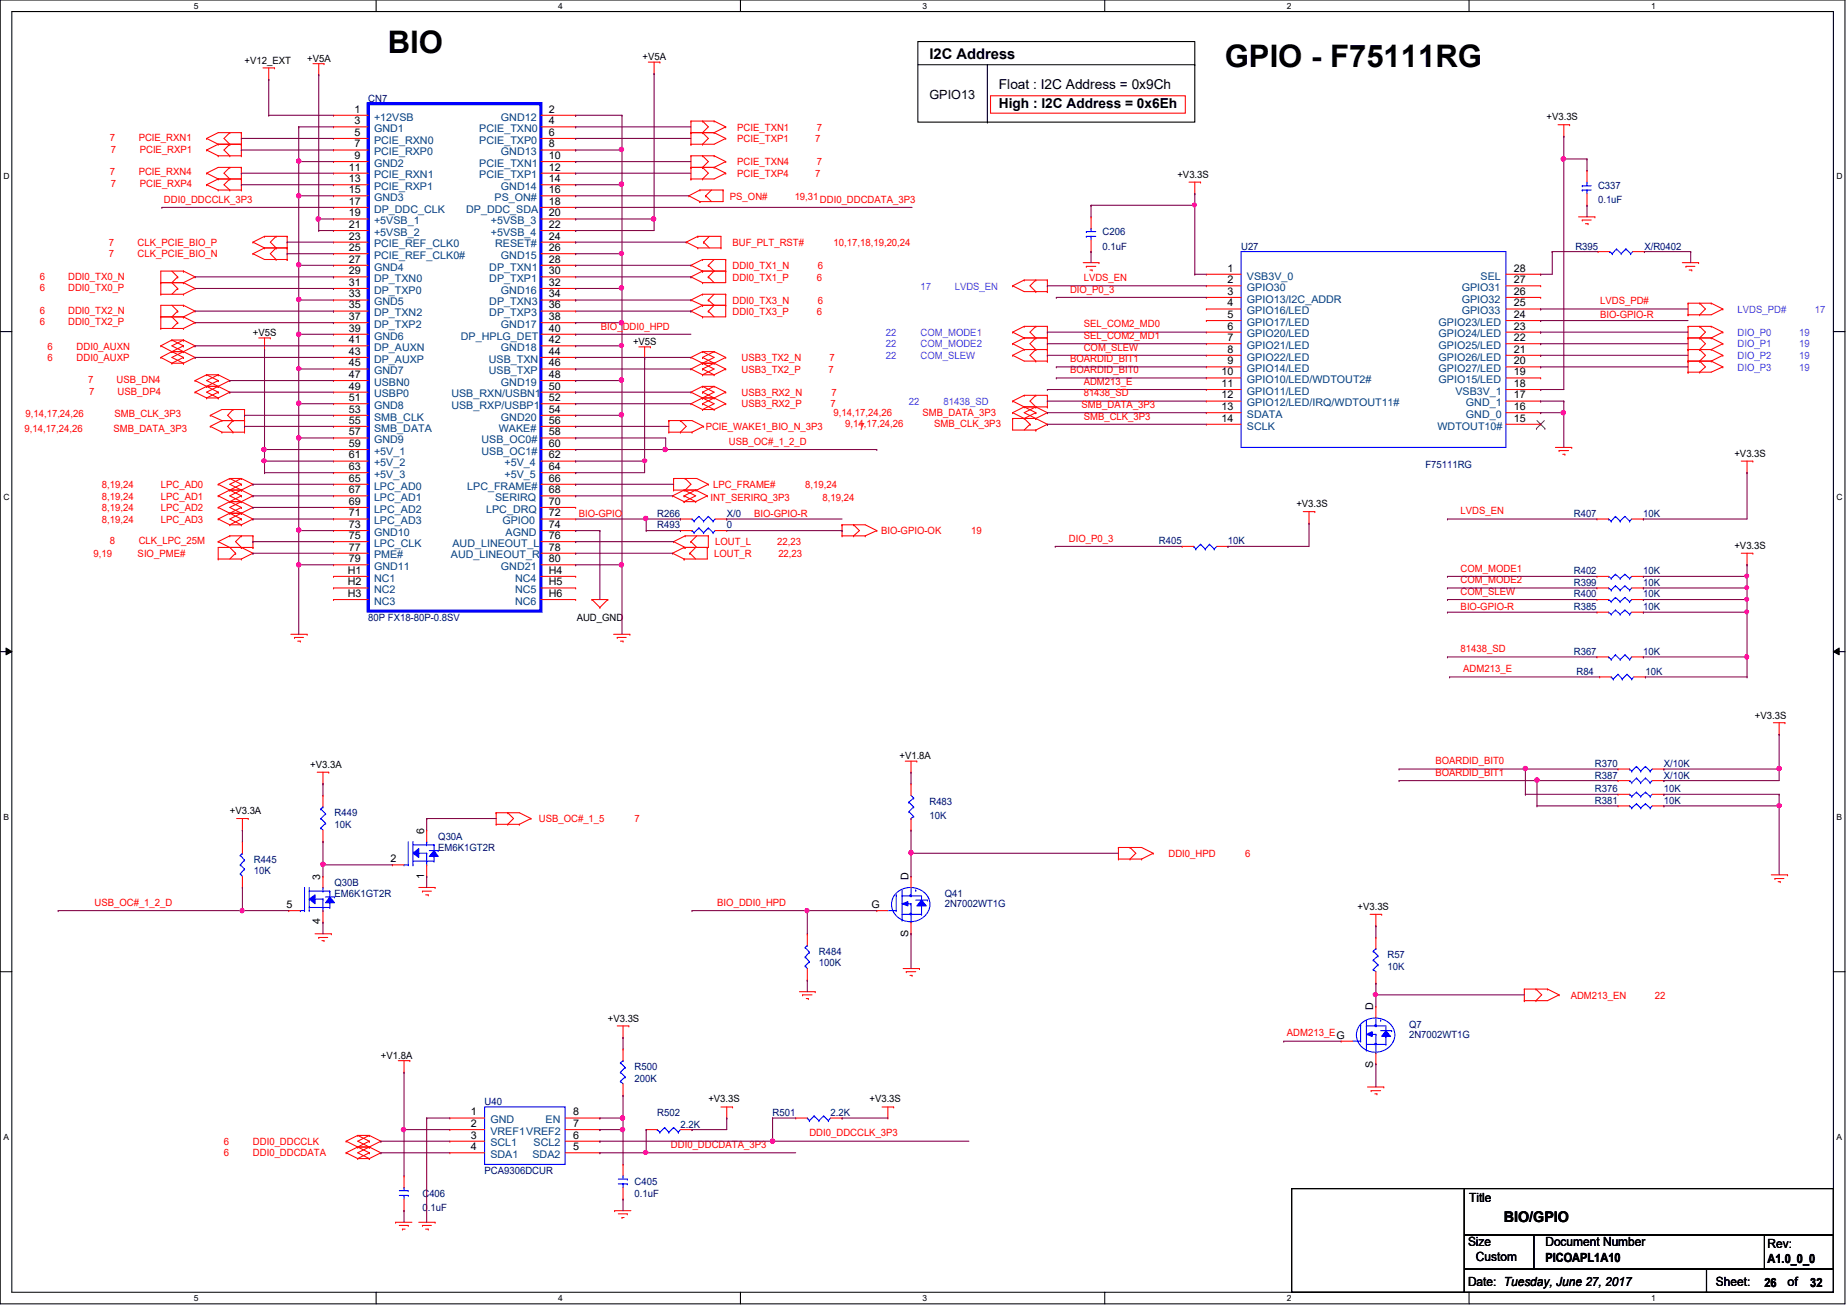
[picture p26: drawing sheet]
<svg xmlns="http://www.w3.org/2000/svg" width="297mm" height="210mm" viewBox="0 0 297 210" stroke-linecap="round" stroke-linejoin="round" font-family="sans-serif">
<defs><g id="words">
<g font-size="5">
<text x="62.4" y="8.6">BIO</text>
<text x="197" y="10.8">GPIO - F75111RG</text>
</g>
<g font-size="2.4">
<text x="149.5" y="9.5">I2C Address</text>
<text x="241.8" y="196.5">BIO/GPIO</text>
</g>
<g font-size="2.2">
<text x="160.7" y="17.4">High : I2C Address = 0x6Eh</text>
<text x="160.7" y="14.4">Float : I2C Address = 0x9Ch</text>
</g>
<g font-size="2">
<text x="149.5" y="15.9">GPIO13</text>
<text x="236.3" y="193.3">Title</text>
<text x="236.1" y="200.4">Size</text>
<text x="237.4" y="202.8">Custom</text>
<text x="248.5" y="200.4">Document Number</text>
<text x="248.5" y="202.9">PICOAPL1A10</text>
<text x="284.3" y="200.7">Rev:</text>
<text x="284.3" y="203.1">A1.0_0_0</text>
<text x="236.1" y="206.8">Date: Tuesday, June 27, 2017</text>
<text x="276" y="206.8">Sheet:</text>
<text x="283.8" y="207">26</text>
<text x="287.5" y="206.8">of</text>
<text x="291.1" y="207">32</text>
</g>
<g font-size="1.7">
<text x="57" y="18.1">1</text>
<text x="57" y="20">3</text>
<text x="57" y="21.8">5</text>
<text x="57" y="23.7">7</text>
<text x="88.3" y="18.1">2</text>
<text x="88.3" y="20">4</text>
<text x="88.3" y="21.8">6</text>
<text x="88.3" y="23.7">8</text>
<text x="56.1" y="27.4">11</text>
<text x="56.1" y="29.3">13</text>
<text x="57" y="25.6">9</text>
<text x="88.3" y="25.6">10</text>
<text x="88.3" y="27.4">12</text>
<text x="88.3" y="29.3">14</text>
<text x="56.1" y="31.1">15</text>
<text x="56.1" y="32.9">17</text>
<text x="56.1" y="34.8">19</text>
<text x="88.3" y="31.1">16</text>
<text x="88.3" y="32.9">18</text>
<text x="88.3" y="34.8">20</text>
<text x="56.1" y="36.7">21</text>
<text x="56.1" y="38.5">23</text>
<text x="56.1" y="40.4">25</text>
<text x="88.3" y="36.7">22</text>
<text x="88.3" y="38.5">24</text>
<text x="88.3" y="40.4">26</text>
<text x="56.1" y="42.2">27</text>
<text x="56.1" y="44.1">29</text>
<text x="56.1" y="46">31</text>
<text x="56.1" y="47.8">33</text>
<text x="88.3" y="42.2">28</text>
<text x="88.3" y="44.1">30</text>
<text x="88.3" y="46">32</text>
<text x="88.3" y="47.8">34</text>
<text x="197.4" y="43.7">1</text>
<text x="197.4" y="45.6">2</text>
<text x="197.4" y="47.4">3</text>
<text x="243.5" y="47.4">26</text>
<text x="243.5" y="45.6">27</text>
<text x="243.5" y="43.7">28</text>
<text x="56.1" y="49.6">35</text>
<text x="56.1" y="51.5">37</text>
<text x="56.1" y="53.3">39</text>
<text x="88.3" y="49.6">36</text>
<text x="88.3" y="51.5">38</text>
<text x="88.3" y="53.3">40</text>
<text x="197.4" y="49.3">4</text>
<text x="197.4" y="51.1">5</text>
<text x="197.4" y="53">6</text>
<text x="243.5" y="53">23</text>
<text x="243.5" y="51.1">24</text>
<text x="243.5" y="49.3">25</text>
<text x="56.1" y="55.2">41</text>
<text x="56.1" y="57.1">43</text>
<text x="56.1" y="58.9">45</text>
<text x="88.3" y="55.2">42</text>
<text x="88.3" y="57.1">44</text>
<text x="88.3" y="58.9">46</text>
<text x="197.4" y="54.9">7</text>
<text x="197.4" y="56.7">8</text>
<text x="197.4" y="58.6">9</text>
<text x="243.5" y="58.6">20</text>
<text x="243.5" y="56.7">21</text>
<text x="243.5" y="54.9">22</text>
<text x="56.1" y="60.8">47</text>
<text x="56.1" y="62.7">49</text>
<text x="56.1" y="64.5">51</text>
<text x="88.3" y="60.8">48</text>
<text x="88.3" y="62.7">50</text>
<text x="88.3" y="64.5">52</text>
<text x="196.5" y="60.4">10</text>
<text x="196.5" y="62.2">11</text>
<text x="196.5" y="64.1">12</text>
<text x="196.5" y="66">13</text>
<text x="243.5" y="66">16</text>
<text x="243.5" y="64.1">17</text>
<text x="243.5" y="62.2">18</text>
<text x="243.5" y="60.4">19</text>
<text x="56.1" y="66.4">53</text>
<text x="56.1" y="68.2">55</text>
<text x="56.1" y="70">57</text>
<text x="56.1" y="71.9">59</text>
<text x="88.3" y="66.4">54</text>
<text x="88.3" y="68.2">56</text>
<text x="88.3" y="70">58</text>
<text x="88.3" y="71.9">60</text>
<text x="196.5" y="67.8">14</text>
<text x="243.5" y="67.8">15</text>
<text x="56.1" y="73.7">61</text>
<text x="56.1" y="75.6">63</text>
<text x="56.1" y="77.5">65</text>
<text x="88.3" y="73.7">62</text>
<text x="88.3" y="75.6">64</text>
<text x="88.3" y="77.5">66</text>
<text x="56.1" y="79.3">67</text>
<text x="56.1" y="81.2">69</text>
<text x="56.1" y="83.1">71</text>
<text x="88.3" y="79.3">68</text>
<text x="88.3" y="81.2">70</text>
<text x="88.3" y="83.1">72</text>
<text x="56.1" y="84.9">73</text>
<text x="56.1" y="86.7">75</text>
<text x="56.1" y="88.6">77</text>
<text x="88.3" y="84.9">74</text>
<text x="88.3" y="86.7">76</text>
<text x="88.3" y="88.6">78</text>
<text x="55.9" y="92.3">H1</text>
<text x="55.9" y="94.1">H2</text>
<text x="56.1" y="90.4">79</text>
<text x="88.3" y="90.4">80</text>
<text x="88.3" y="92.3">H4</text>
<text x="88.3" y="94.1">H5</text>
<text x="55.9" y="96">H3</text>
<text x="88.3" y="96">H6</text>
<text x="68.2" y="134.1" transform="rotate(-90 68.2 134.1)">6</text>
<text x="51.5" y="141.5" transform="rotate(-90 51.5 141.5)">3</text>
<text x="62.8" y="138.7">2</text>
<text x="68.2" y="141.3" transform="rotate(-90 68.2 141.3)">1</text>
<text x="146.1" y="141.5" transform="rotate(-90 146.1 141.5)">D</text>
<text x="46.1" y="146.1">5</text>
<text x="51.5" y="148.7" transform="rotate(-90 51.5 148.7)">4</text>
<text x="140.2" y="146.1">G</text>
<text x="146.1" y="150.8" transform="rotate(-90 146.1 150.8)">S</text>
<text x="220.8" y="162.5" transform="rotate(-90 220.8 162.5)">D</text>
<text x="220.8" y="171.8" transform="rotate(-90 220.8 171.8)">S</text>
<text x="75.7" y="179.4">1</text>
<text x="92.2" y="179.4">8</text>
<text x="75.7" y="181.3">2</text>
<text x="75.7" y="183.1">3</text>
<text x="75.7" y="185">4</text>
<text x="92.2" y="185">5</text>
<text x="92.2" y="183.1">6</text>
<text x="92.2" y="181.3">7</text>
</g>
<g font-size="1.7" fill="#004080">
<text x="60.2" y="19.4">+12VSB</text>
<text x="60.2" y="21.3">GND1</text>
<text x="60.2" y="23.1">PCIE_RXN0</text>
<text x="77.1" y="21.3">PCIE_TXN0</text>
<text x="77.1" y="23.1">PCIE_TXP0</text>
<text x="80.6" y="19.4">GND12</text>
<text x="60.2" y="25">PCIE_RXP0</text>
<text x="60.2" y="26.8">GND2</text>
<text x="60.2" y="28.7">PCIE_RXN1</text>
<text x="77.1" y="26.8">PCIE_TXN1</text>
<text x="77.1" y="28.7">PCIE_TXP1</text>
<text x="80.6" y="25">GND13</text>
<text x="60.2" y="30.6">PCIE_RXP1</text>
<text x="60.2" y="32.3">GND3</text>
<text x="60.2" y="34.2">DP_DDC_CLK</text>
<text x="75" y="34.2">DP_DDC_SDA</text>
<text x="79.5" y="32.3">PS_ON#</text>
<text x="80.6" y="30.6">GND14</text>
<text x="60.2" y="36.1">+5VSB_1</text>
<text x="60.2" y="37.9">+5VSB_2</text>
<text x="60.2" y="39.8">PCIE_REF_CLK0</text>
<text x="60.2" y="41.7">PCIE_REF_CLK0#</text>
<text x="78.9" y="36.1">+5VSB_3</text>
<text x="78.9" y="37.9">+5VSB_4</text>
<text x="79.6" y="39.8">RESET#</text>
<text x="80.6" y="41.7">GND15</text>
<text x="60.2" y="43.5">GND4</text>
<text x="60.2" y="45.4">DP_TXN0</text>
<text x="60.2" y="47.2">DP_TXP0</text>
<text x="78.7" y="43.5">DP_TXN1</text>
<text x="78.7" y="45.4">DP_TXP1</text>
<text x="80.6" y="47.2">GND16</text>
<text x="200.5" y="45">VSB3V_0</text>
<text x="200.5" y="46.8">GPIO30</text>
<text x="235.1" y="46.8">GPIO31</text>
<text x="238.1" y="45">SEL</text>
<text x="60.2" y="49.1">GND5</text>
<text x="60.2" y="50.9">DP_TXN2</text>
<text x="60.2" y="52.7">DP_TXP2</text>
<text x="78.7" y="49.1">DP_TXN3</text>
<text x="78.7" y="50.9">DP_TXP3</text>
<text x="80.6" y="52.7">GND17</text>
<text x="200.5" y="48.7">GPIO13/I2C_ADDR</text>
<text x="200.5" y="50.5">GPIO16/LED</text>
<text x="200.5" y="52.4">GPIO17/LED</text>
<text x="231.3" y="52.4">GPIO23/LED</text>
<text x="235.1" y="50.5">GPIO33</text>
<text x="235.1" y="48.7">GPIO32</text>
<text x="60.2" y="54.6">GND6</text>
<text x="60.2" y="56.5">DP_AUXN</text>
<text x="60.2" y="58.3">DP_AUXP</text>
<text x="74.1" y="54.6">DP_HPLG_DET</text>
<text x="78.6" y="58.3">USB_TXN</text>
<text x="80.6" y="56.5">GND18</text>
<text x="200.5" y="54.3">GPIO20/LED</text>
<text x="200.5" y="56.1">GPIO21/LED</text>
<text x="200.5" y="58">GPIO22/LED</text>
<text x="200.5" y="59.9">GPIO14/LED</text>
<text x="231.3" y="59.9">GPIO27/LED</text>
<text x="231.3" y="58">GPIO26/LED</text>
<text x="231.3" y="56.1">GPIO25/LED</text>
<text x="231.3" y="54.3">GPIO24/LED</text>
<text x="60.2" y="60.2">GND7</text>
<text x="60.2" y="62.1">USBN0</text>
<text x="60.2" y="63.9">USBP0</text>
<text x="60.2" y="65.8">GND8</text>
<text x="72.6" y="63.9">USB_RXN/USBN1</text>
<text x="72.6" y="65.8">USB_RXP/USBP1</text>
<text x="78.6" y="60.2">USB_TXP</text>
<text x="80.6" y="62.1">GND19</text>
<text x="200.5" y="61.6">GPIO10/LED/WDTOUT2#</text>
<text x="200.5" y="63.5">GPIO11/LED</text>
<text x="200.5" y="65.4">GPIO12/LED/IRQ/WDTOUT11#</text>
<text x="231.3" y="61.6">GPIO15/LED</text>
<text x="234.1" y="63.5">VSB3V_1</text>
<text x="235.8" y="65.4">GND_1</text>
<text x="60.2" y="67.6">SMB_CLK</text>
<text x="60.2" y="69.4">SMB_DATA</text>
<text x="60.2" y="71.3">GND9</text>
<text x="77.4" y="71.3">USB_OC0#</text>
<text x="80.2" y="69.4">WAKE#</text>
<text x="80.6" y="67.6">GND20</text>
<text x="200.5" y="67.2">SDATA</text>
<text x="200.5" y="69.1">SCLK</text>
<text x="231.2" y="69.1">WDTOUT10#</text>
<text x="235.8" y="67.2">GND_0</text>
<text x="60.2" y="73.2">+5V_1</text>
<text x="60.2" y="75">+5V_2</text>
<text x="60.2" y="76.9">+5V_3</text>
<text x="77.4" y="73.2">USB_OC1#</text>
<text x="81.1" y="75">+5V_4</text>
<text x="81.1" y="76.9">+5V_5</text>
<text x="60.2" y="78.7">LPC_AD0</text>
<text x="60.2" y="80.6">LPC_AD1</text>
<text x="60.2" y="82.5">LPC_AD2</text>
<text x="75.1" y="78.7">LPC_FRAME#</text>
<text x="78.2" y="82.5">LPC_DRQ</text>
<text x="79.6" y="80.6">SERIRQ</text>
<text x="60.2" y="84.3">LPC_AD3</text>
<text x="60.2" y="86.2">GND10</text>
<text x="60.2" y="88">LPC_CLK</text>
<text x="60.2" y="89.8">PME#</text>
<text x="72.5" y="89.8">AUD_LINEOUT_R</text>
<text x="72.8" y="88">AUD_LINEOUT_L</text>
<text x="80.8" y="84.3">GPIO0</text>
<text x="81.3" y="86.2">AGND</text>
<text x="60.2" y="91.7">GND11</text>
<text x="60.2" y="93.6">NC1</text>
<text x="60.2" y="95.4">NC2</text>
<text x="80.6" y="91.7">GND21</text>
<text x="82.8" y="93.6">NC4</text>
<text x="82.8" y="95.4">NC5</text>
<text x="60.2" y="97.3">NC3</text>
<text x="82.8" y="97.3">NC6</text>
<text x="78.9" y="180.7">GND</text>
<text x="78.9" y="182.5">VREF1VREF2</text>
<text x="78.9" y="184.4">SCL1</text>
<text x="85.8" y="184.4">SCL2</text>
<text x="87.8" y="180.7">EN</text>
<text x="78.9" y="186.3">SDA1</text>
<text x="85.6" y="186.3">SDA2</text>
</g>
<g font-size="1.6">
<text x="39.3" y="10.2">+V12_EXT</text>
<text x="49.4" y="9.9">+V5A</text>
<text x="103.3" y="9.7">+V5A</text>
<text x="248.7" y="19.3">+V3.3S</text>
<text x="189.4" y="28.6">+V3.3S</text>
<text x="40.7" y="54">+V5S</text>
<text x="101.8" y="55.5">+V5S</text>
<text x="278.9" y="73.5">+V3.3S</text>
<text x="208.5" y="81.6">+V3.3S</text>
<text x="278.9" y="88.3">+V3.3S</text>
<text x="92.7" y="99.8">AUD_GND</text>
<text x="282.2" y="115.6">+V3.3S</text>
<text x="49.9" y="123.5">+V3.3A</text>
<text x="144.6" y="122.1">+V1.8A</text>
<text x="37" y="131">+V3.3A</text>
<text x="218.3" y="146.3">+V3.3S</text>
<text x="97.7" y="164.3">+V3.3S</text>
<text x="61.3" y="170.3">+V1.8A</text>
<text x="113.9" y="177.3">+V3.3S</text>
<text x="139.8" y="177.3">+V3.3S</text>
</g>
<g font-size="1.6" fill="#000080">
<text x="59.2" y="16.3">CN7</text>
<text x="257" y="30.5">C337</text>
<text x="257" y="32.7">0.1uF</text>
<text x="177.3" y="37.8">C206</text>
<text x="177.3" y="40.1">0.1uF</text>
<text x="199.6" y="40.1">U27</text>
<text x="253.4" y="40.1">R395</text>
<text x="264.5" y="40.1">X/R0402</text>
<text x="229.2" y="75.4">F75111RG</text>
<text x="105.7" y="83.1">R266</text>
<text x="116.9" y="83.1">X/0</text>
<text x="253.1" y="83.1">R407</text>
<text x="264.3" y="83.1">10K</text>
<text x="105.7" y="85">R493</text>
<text x="116.9" y="85">0</text>
<text x="186.4" y="87.5">R405</text>
<text x="197.5" y="87.5">10K</text>
<text x="253.1" y="94.2">R399</text>
<text x="253.1" y="92.4">R402</text>
<text x="264.3" y="94.2">10K</text>
<text x="264.3" y="92.4">10K</text>
<text x="59.2" y="99.8">80P FX18-80P-0.8SV</text>
<text x="253.1" y="96.1">R400</text>
<text x="253.1" y="98.1">R385</text>
<text x="264.3" y="96.1">10K</text>
<text x="264.3" y="98.1">10K</text>
<text x="253.1" y="105.4">R367</text>
<text x="264.3" y="105.4">10K</text>
<text x="253.5" y="108.5">R84</text>
<text x="264.6" y="108.5">10K</text>
<text x="256.5" y="125.2">R387</text>
<text x="256.5" y="123.4">R370</text>
<text x="267.6" y="125.2">X/10K</text>
<text x="267.6" y="123.4">X/10K</text>
<text x="53.8" y="131.3">R449</text>
<text x="149.5" y="129.5">R483</text>
<text x="149.5" y="131.7">10K</text>
<text x="256.5" y="129.3">R381</text>
<text x="256.5" y="127.4">R376</text>
<text x="267.6" y="129.3">10K</text>
<text x="267.6" y="127.4">10K</text>
<text x="53.8" y="133.2">10K</text>
<text x="70.5" y="135">Q30A</text>
<text x="70.5" y="136.9">EM6K1GT2R</text>
<text x="40.8" y="138.8">R445</text>
<text x="40.8" y="140.6">10K</text>
<text x="53.8" y="142.5">Q30B</text>
<text x="53.8" y="144.3">EM6K1GT2R</text>
<text x="151.9" y="144.3">Q41</text>
<text x="151.9" y="146">2N7002WT1G</text>
<text x="131.7" y="153.6">R484</text>
<text x="131.7" y="155.4">100K</text>
<text x="223.1" y="154.1">R57</text>
<text x="223.1" y="156">10K</text>
<text x="226.6" y="165.3">Q7</text>
<text x="226.6" y="167">2N7002WT1G</text>
<text x="102.1" y="172.1">R500</text>
<text x="102.1" y="174">200K</text>
<text x="77.9" y="177.7">U40</text>
<text x="105.7" y="179.6">R502</text>
<text x="124.2" y="179.6">R501</text>
<text x="133.6" y="179.6">2.2K</text>
<text x="109.4" y="181.4">2.2K</text>
<text x="77.9" y="188.8">PCA9306DCUR</text>
<text x="102.1" y="190.7">C405</text>
<text x="67.9" y="192.5">C406</text>
<text x="67.9" y="194.7">0.1uF</text>
<text x="102.1" y="192.5">0.1uF</text>
</g>
<g font-size="1.6" fill="#f00">
<text x="17.6" y="22.7">7</text>
<text x="22.3" y="22.7">PCIE_RXN1</text>
<text x="118.6" y="21">PCIE_TXN1</text>
<text x="118.6" y="22.9">PCIE_TXP1</text>
<text x="131.1" y="22.9">7</text>
<text x="131.4" y="21">7</text>
<text x="17.6" y="28.2">7</text>
<text x="17.8" y="24.6">7</text>
<text x="22.3" y="28.2">PCIE_RXN4</text>
<text x="22.5" y="24.6">PCIE_RXP1</text>
<text x="118.6" y="26.6">PCIE_TXN4</text>
<text x="118.6" y="28.4">PCIE_TXP4</text>
<text x="131.1" y="28.4">7</text>
<text x="131.4" y="26.6">7</text>
<text x="17.8" y="30.1">7</text>
<text x="22.5" y="30.1">PCIE_RXP4</text>
<text x="26.4" y="32.6">DDI0_DDCCLK_3P3</text>
<text x="117.4" y="32.1">PS_ON#</text>
<text x="127.8" y="32.1">19,31</text>
<text x="131.9" y="32.6">DDI0_DDCDATA_3P3</text>
<text x="17.5" y="41.4">7</text>
<text x="17.5" y="39.5">7</text>
<text x="22.1" y="41.4">CLK_PCIE_BIO_N</text>
<text x="22.1" y="39.5">CLK_PCIE_BIO_P</text>
<text x="117.8" y="39.5">BUF_PLT_RST#</text>
<text x="134.1" y="39.5">10,17,18,19,20,24</text>
<text x="6.4" y="46.7">6</text>
<text x="6.4" y="45">6</text>
<text x="11" y="46.7">DDI0_TX0_P</text>
<text x="11" y="45">DDI0_TX0_N</text>
<text x="117.8" y="43.3">DDI0_TX1_N</text>
<text x="117.8" y="45.1">DDI0_TX1_P</text>
<text x="131.4" y="45.1">6</text>
<text x="131.5" y="43.3">6</text>
<text x="172.1" y="47.1">DIO_P0_3</text>
<text x="174.3" y="45.2">LVDS_EN</text>
<text x="6.4" y="52.3">6</text>
<text x="6.4" y="50.5">6</text>
<text x="11" y="52.3">DDI0_TX2_P</text>
<text x="11" y="50.5">DDI0_TX2_N</text>
<text x="96.6" y="53">BIO_DDI0_HPD</text>
<text x="117.8" y="48.9">DDI0_TX3_N</text>
<text x="117.8" y="50.6">DDI0_TX3_P</text>
<text x="131.4" y="50.6">6</text>
<text x="131.5" y="48.9">6</text>
<text x="174.3" y="52.7">SEL_COM2_MD0</text>
<text x="257.3" y="48.9">LVDS_PD#</text>
<text x="257.3" y="51.2">BIO-GPIO-R</text>
<text x="7.7" y="56.2">6</text>
<text x="7.7" y="58.1">6</text>
<text x="12.3" y="56.2">DDI0_AUXN</text>
<text x="12.3" y="58.1">DDI0_AUXP</text>
<text x="119.2" y="59.9">USB3_TX2_P</text>
<text x="119.2" y="58.1">USB3_TX2_N</text>
<text x="133.2" y="59.9">7</text>
<text x="133.4" y="58.1">7</text>
<text x="172.1" y="58.3">BOARDID_BIT1</text>
<text x="174.3" y="56.4">COM_SLEW</text>
<text x="174.3" y="54.5">SEL_COM2_MD1</text>
<text x="14.2" y="61.6">7</text>
<text x="14.3" y="63.5">7</text>
<text x="18.8" y="61.6">USB_DN4</text>
<text x="18.9" y="63.5">USB_DP4</text>
<text x="119.2" y="65.5">USB3_RX2_P</text>
<text x="119.2" y="63.7">USB3_RX2_N</text>
<text x="133.6" y="65.5">7</text>
<text x="133.7" y="63.7">7</text>
<text x="172.1" y="60">BOARDID_BIT0</text>
<text x="173.9" y="65.6">SMB_DATA_3P3</text>
<text x="174.3" y="61.9">ADM213_E</text>
<text x="174.3" y="63.8">81438_SD</text>
<text x="3.9" y="69.4">9,14,17,24,26</text>
<text x="4.1" y="67.1">9,14,17,24,26</text>
<text x="18.2" y="69.4">SMB_DATA_3P3</text>
<text x="18.4" y="67.1">SMB_CLK_3P3</text>
<text x="113.5" y="69.2">PCIE_WAKE1_BIO_N_3P3</text>
<text x="117.2" y="71.5">USB_OC#_1_2_D</text>
<text x="134.1" y="67">9,14,17,24,26</text>
<text x="135.9" y="68.7">9,14,17,24,26</text>
<text x="138.2" y="69.2">7</text>
<text x="148.4" y="67">SMB_DATA_3P3</text>
<text x="150.2" y="68.7">SMB_CLK_3P3</text>
<text x="174.3" y="67.5">SMB_CLK_3P3</text>
<text x="16.4" y="80.3">8,19,24</text>
<text x="16.4" y="78.5">8,19,24</text>
<text x="16.4" y="82.2">8,19,24</text>
<text x="25.9" y="80.3">LPC_AD1</text>
<text x="25.9" y="78.5">LPC_AD0</text>
<text x="25.9" y="82.2">LPC_AD2</text>
<text x="93.1" y="83.1">BIO-GPIO</text>
<text x="114.3" y="80.5">INT_SERIRQ_3P3</text>
<text x="114.7" y="78.5">LPC_FRAME#</text>
<text x="121.3" y="83.1">BIO-GPIO-R</text>
<text x="129.5" y="78.5">8,19,24</text>
<text x="132.3" y="80.5">8,19,24</text>
<text x="234.9" y="82.7">LVDS_EN</text>
<text x="15" y="89.6">9,19</text>
<text x="16.4" y="84.1">8,19,24</text>
<text x="17.6" y="87.5">8</text>
<text x="22.1" y="89.6">SIO_PME#</text>
<text x="22.3" y="87.5">CLK_LPC_25M</text>
<text x="25.9" y="84.1">LPC_AD3</text>
<text x="114.8" y="89.6">LOUT_R</text>
<text x="115" y="87.7">LOUT_L</text>
<text x="125" y="87.7">22,23</text>
<text x="125.2" y="89.6">22,23</text>
<text x="141.7" y="85.9">BIO-GPIO-OK</text>
<text x="156.2" y="85.9">19</text>
<text x="171.9" y="87.1">DIO_P0_3</text>
<text x="234.9" y="95.7">COM_SLEW</text>
<text x="234.9" y="93.8">COM_MODE2</text>
<text x="234.9" y="91.9">COM_MODE1</text>
<text x="234.9" y="98.1">BIO-GPIO-R</text>
<text x="234.9" y="104.9">81438_SD</text>
<text x="235.3" y="108.1">ADM213_E</text>
<text x="230.8" y="122.9">BOARDID_BIT0</text>
<text x="230.8" y="124.8">BOARDID_BIT1</text>
<text x="86.7" y="132.2">USB_OC#_1_5</text>
<text x="102.1" y="132.2">7</text>
<text x="187.9" y="137.8">DDI0_HPD</text>
<text x="200.3" y="137.8">6</text>
<text x="15.2" y="145.7">USB_OC#_1_2_D</text>
<text x="115.4" y="145.7">BIO_DDI0_HPD</text>
<text x="252.6" y="160.6">ADM213_EN</text>
<text x="266.1" y="160.6">22</text>
<text x="207" y="166.7">ADM213_EG</text>
<text x="36" y="184.2">6</text>
<text x="40.7" y="184.2">DDI0_DDCCLK</text>
<text x="107.9" y="184.7">DDI0_DDCDATA_3P3</text>
<text x="130.2" y="182.8">DDI0_DDCCLK_3P3</text>
<text x="36" y="186">6</text>
<text x="40.7" y="186">DDI0_DDCDATA</text>
</g>
<g font-size="1.6" fill="#8000ff">
<text x="148" y="46.6">17</text>
<text x="153.5" y="46.6">LVDS_EN</text>
<text x="279.4" y="50.3">LVDS_PD#</text>
<text x="291.9" y="50.3">17</text>
<text x="142.4" y="57.7">22</text>
<text x="142.4" y="54">22</text>
<text x="142.4" y="55.9">22</text>
<text x="148" y="57.7">COM_SLEW</text>
<text x="148" y="54">COM_MODE1</text>
<text x="148" y="55.9">COM_MODE2</text>
<text x="279.4" y="55.9">DIO_P1</text>
<text x="279.4" y="54">DIO_P0</text>
<text x="279.4" y="59.6">DIO_P3</text>
<text x="279.4" y="57.7">DIO_P2</text>
<text x="289.3" y="55.9">19</text>
<text x="289.3" y="54">19</text>
<text x="289.3" y="59.6">19</text>
<text x="289.3" y="57.7">19</text>
<text x="146.2" y="65.1">22</text>
<text x="151.8" y="65.1">81438_SD</text>
</g>
<g font-size="1.4">
<text x="31.2" y="1.4">5</text>
<text x="89.8" y="1.4">4</text>
<text x="148.4" y="1.4">3</text>
<text x="207" y="1.4">2</text>
<text x="265.6" y="1.4">1</text>
<text x=".5" y="28.9">D</text>
<text x="295.4" y="28.9">D</text>
<text x=".5" y="80.3">C</text>
<text x="295.4" y="80.3">C</text>
<text x=".5" y="131.8">B</text>
<text x="295.4" y="131.8">B</text>
<text x=".5" y="183.3">A</text>
<text x="295.4" y="183.3">A</text>
<text x="31.2" y="209.3">5</text>
<text x="89.8" y="209.3">4</text>
<text x="148.4" y="209.3">3</text>
<text x="207" y="209.3">2</text>
<text x="265.6" y="209.3">1</text>
</g>
</g></defs>
<path d="M0 0h296.7v209.7h-296.7zM1.9 1.9h292.9v206h-292.9z" fill="none" stroke="#000" stroke-width=".17"/>
<g fill="#fff">
<path d="M31.2 .2h.8v1.5h-.8z"/>
<path d="M31.2 208h.8v1.5h-.8z"/>
</g>
<path d="M60.5 0v1.9M60.5 207.9v1.8" fill="none" stroke="#000" stroke-width=".17"/>
<g fill="#fff">
<path d="M89.8 .2h.7v1.5h-.7z"/>
<path d="M89.8 208h.7v1.5h-.7z"/>
</g>
<path d="M119.1 0v1.9M119.1 207.9v1.8" fill="none" stroke="#000" stroke-width=".17"/>
<g fill="#fff">
<path d="M148.4 .2h.7v1.5h-.7z"/>
<path d="M148.4 208h.7v1.5h-.7z"/>
</g>
<path d="M177.7 0v1.9M177.7 207.9v1.8" fill="none" stroke="#000" stroke-width=".17"/>
<g fill="#fff">
<path d="M207 .2h.7v1.5h-.7z"/>
<path d="M207 208h.7v1.5h-.7z"/>
</g>
<path d="M236.3 0v1.9M236.3 207.9v1.8" fill="none" stroke="#000" stroke-width=".17"/>
<g fill="#fff">
<path d="M265.6 .2h.7v1.5h-.7z"/>
<path d="M265.6 208h.7v1.5h-.7z"/>
<path d="M.5 27.6h1.1v1.5h-1.1z"/>
<path d="M295.4 27.6h1v1.5h-1z"/>
<path d="M.5 79.1h1.1v1.5h-1.1z"/>
<path d="M295.4 79.1h1v1.5h-1z"/>
</g>
<path d="M0 53.3h1.9M294.8 53.3h1.9" fill="none" stroke="#000" stroke-width=".17"/>
<g fill="#fff">
<path d="M.5 130.6h1v1.5h-1z"/>
<path d="M295.4 130.6h.9v1.5h-.9z"/>
</g>
<path d="M0 104.8h1.9M294.8 104.8h1.9" fill="none" stroke="#000" stroke-width=".17"/>
<path d="M1 104.2l.9 .6-.9 .5zM294.8 104.8l1-.6v1.1z" fill="#000"/>
<path d="M1 104.2l.9 .6-.9 .5zM294.8 104.8l1-.6v1.1z" fill="none" stroke="#000" stroke-width=".16"/>
<g fill="#fff">
<path d="M.5 182h1v1.6h-1z"/>
<path d="M295.4 182h.9v1.6h-.9z"/>
</g>
<g fill="none" stroke="#000" stroke-width=".17">
<path d="M147.6 6.7h44.5v12.9h-44.5zM147.6 10.4h44.5M158.8 19.6h.1M158.8 10.4v9.2M192.1 10.4h.1M0 156.3h1.9M294.8 156.3h1.9M207.7 191.2h27.8v16.7h-27.8zM235.5 198.6h11.2v5.5h-11.2zM235.5 191.2h59.3v7.4h-59.3zM246.7 198.6h48.1v5.5h-48.1zM283.8 198.6h11v5.5h-11z"/>
<path d="M235.5 204.1h38.9v3.8h-38.9zM274.4 204.1h20.4v3.8h-20.4z"/>
</g>
<g fill="none" stroke="#f00" stroke-width=".17">
<path d="M42.3 10.9h1.9M43.2 12.8h.1M43.2 10.9v1.9M44.2 10.9h.1M50.3 10.2h1.8M51.3 12h.1M51.3 10.2v1.8M52.1 10.2h.1M104.3 10h1.8M105.2 11.9h.1M105.2 10v1.9M106.1 10h.1"/>
<path d="M111.1 19.5h.1M111.1 19.5h3.7M111.1 19.5v3.7M113 19.5h.1M113 19.5l.9 .9-.9 .9M114.8 19.5h.1M114.8 19.5l1.9 .9M159.3 15.4h31.3v2.8h-31.3zM33.2 22.3h.1M33.2 24.1h.1M33.2 27.9h.1M33.2 29.7h.1"/>
<path d="M33.2 22.3l1.9 .9M33.2 24.1l1.9 1M33.2 27.9l1.9 .9M33.2 29.7l1.9 .9M35.1 23.2h.1M35.1 25.1h.1M35.1 28.8h.1M35.1 30.6h.1M35.1 23.2h3.7M35.1 23.2l-1.9 .9M35.1 25.1h3.7M35.1 30.6h3.7"/>
<path d="M35.1 28.8h3.7M35.1 28.8l-1.9 .9M37 21.3h.1M37 23.2h.1M37 25.1h.1M37 26.9h.1M37 28.8h.1M37 30.6h.1M37 21.3l-1 1 1 .9M37 23.2l-1 .9 1 1M37 26.9l-1 1 1 .9M37 28.8l-1 .9 1 .9"/>
<path d="M38.8 21.3h.1M38.8 23.2h.1M38.8 25.1h.1M38.8 26.9h.1M38.8 28.8h.1M38.8 30.6h.1M38.8 21.3h-3.7l-1.9 1M38.8 21.3v3.8M38.8 26.9v3.7M38.8 26.9h-3.7l-1.9 1M40.7 38.9h.1M40.7 38.9l1.8 1"/>
<path d="M42.5 39.9h.1M42.5 38h.1M42.5 39.9l-1.8 .9M42.5 39.9h3.7M42.5 38l-1.8 .9M42.5 38h3.7M44.4 39.9h.1M44.4 38h.1M44.4 39.9l-.9 .9 .9 .9M44.4 38l-.9 .9 .9 1M46.2 39.9h.1M46.2 38h.1"/>
<path d="M46.2 38v3.7M110.4 38.9h.1M110.4 38.9l1.8 1M110.8 31.5h.1M110.8 31.5l1.8 .9M111.1 21.3h.1M111.1 23.2h.1M111.1 26.9h.1M111.1 25.1h.1M111.1 28.8h.1M111.1 21.3h3.7M111.1 25.1v3.7"/>
<path d="M111.1 25.1h3.7M111.1 26.9h3.7M112.2 38h.1M112.2 39.9h.1M112.2 39.9h3.7M112.2 38h3.7v1.9M112.2 38l-1.8 .9M112.6 32.4h.1M112.6 30.6h.1M112.6 30.6h3.7M112.6 30.6l-1.8 .9M113 21.3h.1"/>
<path d="M113 23.2h.1M113 26.9h.1M113 25.1h.1M113 28.8h.1M113 21.3l.9 1-.9 .9M113 25.1l.9 .9-.9 .9M113 26.9l.9 1-.9 .9M113.2 38.9h.1M113.2 38.9l.9 1M113.5 31.5h.1M113.5 31.5l.9 .9M114.1 38l-.9 .9"/>
<path d="M114.4 30.6l-.9 .9M114.8 21.3h.1M114.8 25.1h.1M114.8 26.9h.1M114.8 21.3l1.9 1M114.8 25.1l1.9 .9M114.8 26.9l1.9 1M115.9 39.9h.1M116.3 30.6h.1M116.3 30.6v1.8h-3.7M116.7 20.4h.1M116.7 22.3h.1"/>
<path d="M116.7 26h.1M116.7 27.9h.1M116.7 20.4l-1.9 .9M116.7 22.3l-1.9 .9h-3.7M116.7 27.9l-1.9 .9h-3.7M116.7 26l-1.9 .9M191.2 29.3h1.9M192.1 31.2h.1M192.1 29.3v1.9M193.1 29.3h.1M250.6 20.1h1.8M251.5 21.9h.1"/>
<path d="M251.5 20.1v1.8M252.4 20.1h.1M253.9 34.9h2.6M254.5 35.4h.1M254.5 35.4h1.4M255 36h.4M255.4 36h.1M256.5 34.9h.1M25.9 47.3h.1M25.9 45.5h.1M25.9 52.8h.1M25.9 51h.1"/>
<path d="M25.9 55.6h.1M25.9 57.5h.1M25.9 45.5h3.6M25.9 47.3h3.6M25.9 51h3.6M25.9 52.8h3.6M25.9 55.6l1.7 1M25.9 57.5l1.7 .9M27.6 54.7h.1M27.6 56.6h.1M27.6 58.4h.1M27.6 56.6l1.9 .9"/>
<path d="M27.6 43.6l1 .9M27.6 49.1l1 .9M27.6 58.4h1.9M27.6 56.6h1.9M27.6 54.7h1.9M27.6 54.7l-1.7 .9M27.6 54.7l1.9 .9M27.6 56.6l-1.7 .9M28.6 46.4h.1M28.6 44.5h.1M28.6 51.9h.1M28.6 50h.1"/>
<path d="M28.6 46.4l-1 .9M28.6 44.5l-1 1 1 .9M28.6 51.9l-1 .9M28.6 50l-1 1 1 .9M29.5 45.5h.1M29.5 47.3h.1M29.5 43.6h.1M29.5 51h.1M29.5 52.8h.1M29.5 49.1h.1M29.5 56.6h.1M29.5 54.7h.1"/>
<path d="M29.5 55.6h.1M29.5 58.4h.1M29.5 57.5h.1M29.5 45.5l1.9 .9M29.5 43.6h-3.6v3.7M29.5 49.1h-3.6v3.7M29.5 43.6l1.9 .9M29.5 51l1.9 .9M29.5 49.1l1.9 .9M29.5 54.7l1.9 .9M29.5 54.7l-1.9 .9 3.8 1.9M29.5 55.6l-1.9 1"/>
<path d="M29.5 57.5l-1.9 .9M31.4 46.4h.1M31.4 44.5h.1M31.4 51.9h.1M31.4 50h.1M31.4 55.6h.1M31.4 57.5h.1M31.4 55.6l-3.8 1.9 1.9 .9M31.4 46.4l-1.9 .9M31.4 44.5l-1.9 1M31.4 51.9l-1.9 .9M31.4 50l-1.9 1"/>
<path d="M31.4 57.5l-1.9 .9M40.7 40.8h.1M40.7 40.8l1.8 .9h3.7M41.6 54.4h1.9M42.5 56.2h.1M42.5 54.4v1.8M43.5 54.4h.1M44.4 41.7h.1M46.2 41.7h.1M102.7 55.8h1.9M103.7 57.7h.1M103.7 55.8v1.9"/>
<path d="M104.6 55.8h.1M111.1 48.3h.1M111.1 50h.1M111.1 42.7h.1M111.1 44.5h.1M111.1 59.4h.1M111.1 57.5h.1M111.1 48.3l1.9 .8M111.1 50l1.9 1M111.1 42.7l1.9 .9M111.1 44.5l1.9 1M111.1 59.4l1.9 .9"/>
<path d="M111.1 57.5l3.7 1.9-1.8 .9M113 49.1h.1M113 47.3h.1M113 51h.1M113 43.6h.1M113 41.7h.1M113 45.5h.1M113 58.4h.1M113 59.4h.1M113 56.6h.1M113 57.5h.1M113 41.7h3.7"/>
<path d="M113 47.3h3.7M113 43.6h3.7M113 49.1h3.7M113 47.3l-1.9 1M113 49.1l-1.9 .9M113 41.7l-1.9 1M113 43.6l-1.9 .9M113 58.4h1.8M113 57.5l3.7 1.9M113 56.6l1.8 .9-3.7 1.9M113 59.4l1.8 .9M113 56.6h1.8"/>
<path d="M113 56.6l-1.9 .9M113.9 48.3h.1M113.9 50h.1M113.9 42.7h.1M113.9 44.5h.1M113.9 48.3l.9 .8-.9 .9M113.9 50l.9 1M113.9 42.7l.9 .9-.9 .9M113.9 44.5l.9 1M114.8 58.4h.1M114.8 56.6h.1M114.8 47.3l-.9 1"/>
<path d="M114.8 41.7l-.9 1M114.8 56.6l1.9 .9M114.8 56.6l-1.8 .9M116.7 47.3h.1M116.7 49.1h.1M116.7 41.7h.1M116.7 43.6h.1M116.7 59.4h.1M116.7 57.5h.1M116.7 41.7v3.8h-3.7M116.7 47.3v3.7h-3.7M116.7 59.4l-1.9 .9"/>
<path d="M116.7 57.5l-3.7 1.9M162.9 46h.1M162.9 57.1h.1M162.9 53.4h.1M162.9 55.3h.1M162.9 46l1.8 .9h3.7M162.9 57.1l1.8 1h3.7M162.9 53.4l1.8 1M162.9 55.3l1.8 .9M164.7 45h.1M164.7 56.2h.1M164.7 52.5h.1"/>
<path d="M164.7 54.4h.1M164.7 54.4h3.7M164.7 45l-1.8 1M164.7 45h3.7M164.7 56.2l-1.8 .9M164.7 56.2h3.7M164.7 52.5l-1.8 .9M164.7 52.5h3.7M164.7 54.4l-1.8 .9M166.6 46.9h.1M166.6 45h.1M166.6 58.1h.1"/>
<path d="M166.6 56.2h.1M166.6 54.4h.1M166.6 52.5h.1M166.6 45l-1 1 1 .9M166.6 56.2l-1 .9 1 1M166.6 52.5l-1 .9 1 1M166.6 54.4l-1 .9 1 .9M168.4 46.9h.1M168.4 45h.1M168.4 58.1h.1M168.4 56.2h.1M168.4 54.4h.1"/>
<path d="M168.4 52.5h.1M168.4 45v1.9M168.4 52.5v5.6M174.2 42.2h2.5M174.7 42.8h.1M174.7 42.8h1.5M175.3 43.4h.3M175.6 43.4h.1M176.7 42.2h.1M270.5 42.2h2.7M271.1 42.8h.1M271.1 42.8h1.5"/>
<path d="M271.5 50.6h.1M271.5 48.8h.1M271.5 56.2h.1M271.5 54.4h.1M271.5 52.5h.1M271.5 59.9h.1M271.5 58.1h.1M271.5 54.4h3.7M271.5 48.8h3.7M271.5 48.8v1.8M271.5 52.5v7.4M271.5 58.1h3.7"/>
<path d="M271.5 56.2h3.7M271.5 52.5h3.7M271.6 43.4h.5M272.1 43.4h.1M273.2 42.2h.1M273.3 50.6h.1M273.3 48.8h.1M273.3 56.2h.1M273.3 54.4h.1M273.3 52.5h.1M273.3 59.9h.1M273.3 58.1h.1"/>
<path d="M273.3 48.8l1 .9-1 .9M273.3 54.4l1 .9-1 .9M273.3 52.5l1 .9-1 1M273.3 58.1l1 .9-1 .9M273.3 56.2l1 .9-1 1M275.2 48.8h.1M275.2 54.4h.1M275.2 52.5h.1M275.2 58.1h.1M275.2 56.2h.1M275.2 48.8l1.9 .9M275.2 54.4l1.9 .9"/>
<path d="M275.2 52.5l1.9 .9M275.2 58.1l1.9 .9M275.2 56.2l1.9 .9M277.1 49.7h.1M277.1 55.3h.1M277.1 53.4h.1M277.1 59h.1M277.1 57.1h.1M277.1 49.7l-1.9 .9h-3.7M277.1 55.3l-1.9 .9M277.1 53.4l-1.9 1M277.1 59l-1.9 .9h-3.7"/>
<path d="M277.1 57.1l-1.9 1M31.4 63.1h.1M31.4 61.2h.1M31.4 63.1l1.8 .9M31.4 61.2l3.7 1.9M33.2 64h.1M33.2 62.1h.1M33.2 60.3h.1M33.2 64h1.9M33.2 62.1h1.9M33.2 60.3h1.9M33.2 60.3l-1.8 .9"/>
<path d="M33.2 60.3l1.9 .9M33.8 68.6h.1M33.8 66.8h.1M33.8 68.6l1.9 .9M33.8 66.8l1.9 .8M35.1 62.1h.1M35.1 64h.1M35.1 63.1h.1M35.1 60.3h.1M35.1 61.2h.1M35.1 79.8h.1M35.1 77.9h.1"/>
<path d="M35.1 60.3l-1.9 .9 3.8 1.9M35.1 61.2l-3.7 1.9M35.1 63.1l-1.9 .9M35.1 60.3l1.9 .9M35.1 79.8l3.7 1.8M35.1 77.9l3.7 1.9M35.7 69.5h.1M35.7 67.6h.1M35.7 67.6h3.6M35.7 69.5h3.6M35.7 67.6l-1.9 1M37 63.1h.1"/>
<path d="M37 61.2h.1M37 78.8h.1M37 77h.1M37 63.1l-1.9 .9M37 61.2l-3.8 1.9 1.9 .9M37 78.8h1.8M37 78.8l-1.9 1M37 77h1.8M37 77l-1.9 .9M37 77l1.8 .9M37.5 67.6h.1M37.5 69.5h.1"/>
<path d="M37.5 65.9h.1M37.5 67.6l-.9 1 .9 .9M37.5 65.9l-.9 .9 .9 .8M38.8 78.8h.1M38.8 79.8h.1M38.8 77h.1M38.8 77.9h.1M38.8 77l-1.8 .9 3.7 1.9M38.8 79.8l-3.7 1.8M38.8 77l1.9 .9M38.8 77.9l-1.8 .9M39.3 67.6h.1"/>
<path d="M39.3 69.5h.1M39.3 65.9h.1M39.3 65.9h-3.6l-1.9 .9M39.3 65.9v3.6M40.7 79.8h.1M40.7 77.9h.1M40.7 79.8l-3.7 1.8 3.7 1.9M40.7 77.9l-3.7 1.9 3.7 1.8M107.6 67.6h.1M107.6 69.5h.1M107.6 67.6h3.7l1.9 1M107.6 69.5h3.7"/>
<path d="M107.6 67.6v1.9M108.2 79.8h.1M108.2 79.8l1.8 .9M108.3 77h.1M108.3 78.8h.1M108.3 78.8h3.8M108.3 77h3.8l1.8 .9M108.3 77v1.8M109.4 67.6h.1M109.4 69.5h.1M109.4 67.6l1 1-1 .9M110 78.8h.1"/>
<path d="M110 79.8h.1M110 78.8l-1.8 1M110 78.8l1.9 1-1.9 .9M110 79.8l1.9 .9M110.2 77h.1M110.2 78.8h.1M110.2 77l.9 .9-.9 .9M111.1 64.9h.1M111.1 63.1h.1M111.1 64.9l1.9 1M111.1 63.1l3.7 1.8-1.8 1M111.3 69.5h.1"/>
<path d="M111.9 78.8h.1M111.9 78.8l1.8 1M111.9 78.8l-1.9 1M112.1 78.8h.1M113 65.9h.1M113 64h.1M113 64.9h.1M113 62.1h.1M113 63.1h.1M113 60.3h.1M113 62.1l1.8 1-3.7 1.8M113 64h1.8"/>
<path d="M113 62.1h1.8M113 60.3h1.8M113 63.1l3.7 1.8M113 65.9h1.8M113 64.9l1.8 1M113 62.1l-1.9 1M113.2 68.6h.1M113.2 68.6l-1.9 .9M113.7 79.8h.1M113.7 79.8l-1.8 .9M113.9 77.9h.1M113.9 77.9l-1.8 .9"/>
<path d="M114.8 64h.1M114.8 65.9h.1M114.8 62.1h.1M114.8 60.3h.1M114.8 62.1l1.9 1M114.8 62.1l-1.8 1M116.7 64.9h.1M116.7 63.1h.1M116.7 64.9l-1.9 1M116.7 63.1l-3.7 1.8M162.9 66.4h.1M162.9 64.5h.1"/>
<path d="M162.9 67.3h.1M162.9 67.3h3.7M162.9 66.4l1.8 .9M162.9 64.5l3.7 1.9M162.9 67.3v1.9h3.7M164.7 65.4h.1M164.7 67.3h.1M164.7 63.6h.1M164.7 65.4h3.7M164.7 65.4l-1.8 1M164.7 63.6l-1.8 .9M164.7 63.6h3.7"/>
<path d="M164.7 67.3l.9 .9M165.6 68.2h.1M165.6 68.2l-.9 1M166.6 67.3h.1M166.6 65.4h.1M166.6 66.4h.1M166.6 63.6h.1M166.6 69.2h.1M166.6 65.4l1.8 1M166.6 65.4l-1.9 1 3.7 1.8M166.6 66.4l-1.9 .9M166.6 63.6l-1 .9 1 .9"/>
<path d="M168.4 66.4h.1M168.4 65.4h.1M168.4 63.6h.1M168.4 68.2h.1M168.4 63.6v1.8M168.4 66.4l-1.8 .9M168.4 68.2l-1.8 1M250.1 72h2.7M250.7 72.5h.1M250.7 72.5h1.6M251.3 73.1h.4M251.7 73.1h.1"/>
<path d="M252.8 72h.1M280 74.2h1.9M281 76h.1M281 74.2v1.8M281.9 74.2h.1M35.1 83.5h.1M35.1 81.6h.1M35.1 87.1h.1M35.1 89.9h.1M35.1 83.5l1.9 .9M35.1 81.6l3.7 1.9M35.1 87.1l1.9 1 .9 .9"/>
<path d="M35.1 89.9h3.7M37 80.7h.1M37 84.4h.1M37 82.5h.1M37 86.2h.1M37 80.7h1.8M37 84.4h1.8M37 82.5h1.8M37 86.2l-1.9 .9M37 86.2h3.7M37.9 89h.1M37.9 89l-.9 .9"/>
<path d="M38.8 80.7h.1M38.8 82.5h.1M38.8 84.4h.1M38.8 83.5h.1M38.8 81.6h.1M38.8 88.1h.1M38.8 86.2h.1M38.8 89.9h.1M38.8 81.6l-3.7 1.9M38.8 83.5l-1.8 .9M38.8 86.2l-.9 .9 .9 1M38.8 88.1l1.9 .9"/>
<path d="M40.7 83.5h.1M40.7 81.6h.1M40.7 88.1h.1M40.7 86.2h.1M40.7 89h.1M40.7 83.5l-1.9 .9M40.7 81.6l-3.7 1.9 1.8 .9M40.7 88.1h-5.6v1.8M40.7 86.2v1.9M40.7 89l-1.9 .9M95.2 96.4h.1M95.2 96.4h2.5"/>
<path d="M95.2 96.4l1.3 1.3M96.5 97.7h.1M97.7 96.4h.1M97.7 96.4l-1.2 1.3M108.2 89h.1M108.2 89l1.8 .9M108.3 87.1h.1M108.3 87.1l1.9 1M110 80.7h.1M110 89.9h.1M110 88.1h.1M110 80.7h1.9"/>
<path d="M110 88.1l-1.8 .9M110.2 88.1h.1M110.2 86.2h.1M110.2 86.2h3.7M110.2 86.2l-1.9 .9M111 89h.1M111 89l.9 .9M111.1 87.1h.1M111.1 87.1l1 1M111.9 80.7h.1M111.9 88.1l-.9 .9M112.1 86.2l-1 .9"/>
<path d="M113.7 88.1h.1M113.7 88.1v1.8h-3.7M113.9 86.2h.1M113.9 86.2v1.9h-3.9M135.4 84.4h.1M135.4 86.2h.1M135.4 84.4h3.7l1.9 .9M135.4 86.2h3.7M135.4 84.4v1.8M137.3 84.4h.1M137.3 86.2h.1M137.3 84.4l.9 .9-.9 .9"/>
<path d="M139.1 86.2h.1M141 85.3h.1M141 85.3l-1.9 .9M209.6 82.3h1.9M210.5 84.2h.1M210.5 82.3v1.9M211.5 82.3h.1M256.8 83.5h.1M256.8 94.6h.1M256.8 83.5h1.9M256.8 94.6h1.9M262.4 83.5h1.9"/>
<path d="M262.4 94.6h1.9M264.3 83.5h.1M264.3 94.6h.1M280 89h1.9M281 90.8h.1M281 89v1.8M281.9 89h.1M46.8 102h2.6M47.4 102.5h.1M47.4 102.5h1.4M47.9 103.1h.4M48.3 103.1h.1"/>
<path d="M49.4 102h.1M98.7 102h2.6M99.3 102.5h.1M99.3 102.5h1.4M99.8 103.1h.4M100.2 103.1h.1M101.3 102h.1M256.8 105.7h.1M256.8 105.7h1.9M262.4 105.7h1.9M264.3 105.7h.1M285.2 116.2h1.9"/>
<path d="M286.1 118.1h.1M286.1 116.2v1.9M287.1 116.2h.1M38.1 131.7h1.8M39 133.5h.1M39 131.7v1.8M39.9 131.7h.1M51 124.2h1.9M51.9 126.1h.1M51.9 124.2v1.9M52.9 124.2h.1M79.8 130.7h.1"/>
<path d="M79.8 132.6h.1M79.8 130.7h3.7l1.9 1M79.8 132.6h3.7M79.8 130.7v1.9M81.7 130.7h.1M81.7 132.6h.1M81.7 130.7l.9 1-.9 .9M83.5 132.6h.1M85.4 131.7h.1M85.4 131.7l-1.9 .9M145.6 122.4h1.8M146.5 124.2h.1"/>
<path d="M146.5 122.4v1.8M147.4 122.4h.1M179.9 136.3h.1M179.9 138.2h.1M179.9 136.3h3.7l1.9 .9M179.9 138.2h3.7M179.9 136.3v1.9M181.7 136.3h.1M181.7 138.2h.1M181.7 136.3l1 .9-1 1M183.6 138.2h.1M185.5 137.2h.1"/>
<path d="M185.5 137.2l-1.9 1M260.2 125.6h.1M260.2 125.6h1.9M265.7 125.6h1.9M267.6 125.6h.1M50.7 150.2h2.6M51.3 150.8h.1M51.3 150.8h1.4M51.8 151.3h.3M52.1 151.3h.1M53.3 150.2h.1M67.3 142.7h2.7"/>
<path d="M67.9 143.3h.1M67.9 143.3h1.5M68.4 143.9h.5M68.9 143.9h.1M70 142.7h.1M128.6 159.5h2.5M131.1 159.5h.1M145.2 155.8h2.7M145.8 156.3h.1M145.8 156.3h1.5M146.3 156.9h.4M146.7 156.9h.1"/>
<path d="M147.9 155.8h.1M220.3 147.1h1.9M221.3 148.9h.1M221.3 147.1v1.8M222.2 147.1h.1M245.1 159.1h.1M245.1 159.1h3.8M245.1 159.1v1.9M247 159.1h.1M247 159.1l.9 .9-.9 1M248.9 159.1h.1M248.9 159.1l1.8 .9"/>
<path d="M284.9 140.7h2.6M285.5 141.3h.1M285.5 141.3h1.4M286 141.8h.3M286.3 141.8h.1M287.5 140.7h.1M64 170.6h1.9M65 172.5h.1M65 170.6v1.9M65.9 170.6h.1M99.3 165h1.8M100.2 166.9h.1"/>
<path d="M100.2 176.2h.1M100.2 168.7h.1M100.2 165v1.9M100.2 168.7v1.9M100.2 174.3v1.9M101.1 165h.1M115.9 178.1h1.9M116.9 179.8h.1M116.9 178.1v1.7M117.8 178.1h.1M129.1 160h.1M129.1 160h1.5"/>
<path d="M129.7 160.6h.3M130 160.6h.1M141.9 178.1h1.8M142.8 179.8h.1M142.8 178.1v1.7M143.7 178.1h.1M219.9 174.8h2.6M220.5 175.4h.1M220.5 175.4h1.5M221.1 175.9h.3M221.4 175.9h.1M222.5 174.8h.1"/>
<path d="M245.1 161h.1M247 161h.1M250.7 160h.1M250.7 160l-1.8 1h-3.8M55.7 185.4h.1M55.7 183.6h.1M55.7 185.4l1.8 1M55.7 183.6l3.7 1.8M57.5 184.5h.1M57.5 186.4h.1M57.5 182.6h.1M57.5 184.5h1.9"/>
<path d="M57.5 186.4h1.9M57.5 182.6h1.9M57.5 182.6l-1.8 1M57.5 182.6l1.9 1M59.4 186.4h.1M59.4 184.5h.1M59.4 185.4h.1M59.4 182.6h.1M59.4 183.6h.1M59.4 183.6l-3.7 1.8M59.4 182.6l-1.9 1 3.8 1.8M59.4 185.4l-1.9 1"/>
<path d="M59.4 182.6l1.9 1M61.3 185.4h.1M61.3 183.6h.1M61.3 185.4l-1.9 1M61.3 183.6l-3.8 1.8 1.9 1M63.6 196.6h.1M63.6 196.6h2.6M64.2 197.1h1.5M64.7 197.7h.1M64.7 197.7h.4M65.7 197.1h.1M67.3 196.6h2.7"/>
<path d="M67.9 197.1h.1M67.9 197.1h1.5M68.4 197.7h.5M68.9 197.7h.1M70 196.6h.1M98.8 194.7h.1M98.8 194.7h2.7M99.4 195.2h1.5M100 195.8h.1M100 195.8h.4M100.9 195.2h.1"/>
</g>
<g fill="none" stroke="#00f" stroke-width=".17">
<path d="M258.7 83.5h.1M258.7 94.6h.1M258.7 83.5l.4 .3M258.7 94.6l.4 .3M259.1 83.8h.1M259.1 94.9h.1M259.8 83.1h.1M259.8 94.2h.1M259.8 83.1l-.7 .7M259.8 83.1l.8 .7M259.8 94.2l-.7 .7M259.8 94.2l.8 .7"/>
<path d="M260.6 83.8h.1M260.6 94.9h.1M261.3 83.1h.1M261.3 94.2h.1M261.3 83.1l.8 .7M261.3 83.1l-.7 .7M261.3 94.2l.8 .7M261.3 94.2l-.7 .7M262.1 83.8h.1M262.1 94.9h.1M262.4 83.5l-.3 .3M262.4 94.6l-.3 .3"/>
<path d="M258.7 105.7h.1M258.7 105.7l.4 .4M259.1 106.1h.1M259.8 105.3h.1M259.8 105.3l-.7 .8M259.8 105.3l.8 .8M260.6 106.1h.1M261.3 105.3h.1M261.3 105.3l.8 .8M261.3 105.3l-.7 .8M262.1 106.1h.1M262.4 105.7l-.3 .4"/>
<path d="M262.1 125.6h.1M262.1 125.6l.3 .3M262.4 125.9h.1M263.2 125.1h.1M263.2 125.1l-.8 .8M263.2 125.1l.7 .8M263.9 125.9h.1M264.6 125.1h.1M264.6 125.1l.8 .8M264.6 125.1l-.7 .8M265.4 125.9h.1M265.7 125.6l-.3 .3"/>
<path d="M142.8 146.5h1.3M144 143.8a3.3 3.3 0 0 1 5.5 1 2.96 2.96 0 0 1-3.8 3.4 2.72 2.72 0 0 1-1.7-4.4zM144.1 146.5h.1M144.1 143.9h.1M144.1 143.9v2.6M145.1 148h.1M145.1 144.1h.1M145.1 143.2v4.8M145.1 144.1h3.1M145.1 147.1h3.1M146 145.4h.5M146.5 144.1h.1"/>
<path d="M146.5 145.4h.1M146.5 148.3h.1M146.5 142.7v1.4M146.5 145.4v2.9M147.3 143.2h.1M148.2 147.1h.1M99.8 170.9h.1M99.8 173.9h.1M99.8 172.5h.1M99.8 170.9l.7 .8M99.8 173.9l.4 .4M99.8 172.5l.7 .7"/>
<path d="M100.2 170.6h.1M100.2 170.6l-.4 .3M100.5 173.2h.1M100.5 171.7h.1M100.5 173.2l-.7 .7M100.5 171.7l-.7 .8"/>
</g>
<path d="M145.1 145.4l.9-.4v.7z" fill-rule="evenodd" fill="#00f"/>
<path d="M145.1 145.4l.9-.4v.7z" fill="none" stroke="#00f" stroke-width=".17"/>
<path d="M148.2 144.8l.8 .9h-1.6z" fill="#00f"/>
<path d="M147.3 144.8h1.8M148.2 144.8l.8 .9h-1.6zM148.2 145h.1M148.2 145.7h.1M148.2 144.1v.9M148.2 145.7v1.4M149.1 144.8h.1" fill="none" stroke="#00f" stroke-width=".17"/>
<path d="M146.4 143.9h.1v.2h-.1z" fill-rule="evenodd" fill="#00f"/>
<path d="M146.4 143.9h.1v.2h-.1z" fill="none" stroke="#00f" stroke-width=".17"/>
<path d="M146.4 146.9h.1v.2h-.1z" fill-rule="evenodd" fill="#00f"/>
<g fill="none" stroke="#00f" stroke-width=".17">
<path d="M174.7 37.3h.1M174.7 38h.1M174.7 37.3h1.5M174.7 38h1.5M175.5 36.7h.1M175.5 38h.1M175.5 36.7v.6M175.5 38v.6M258.7 92.7h.1M258.7 92.7l.4 .3M259.1 93h.1M259.8 92.4h.1"/>
<path d="M259.8 92.4l-.7 .6M259.8 92.4l.8 .6M260.6 93h.1M261.3 92.4h.1M261.3 92.4l.8 .6M261.3 92.4l-.7 .6M262.1 93h.1M262.4 92.7l-.3 .3M146.4 146.9h.1v.2h-.1zM217.5 167.5h1.3M218.8 164.7a3.3 3.3 0 0 1 5.4 1.1 2.96 2.96 0 0 1-3.7 3.4 2.72 2.72 0 0 1-1.7-4.5zM218.8 167.5h.1"/>
<path d="M218.8 164.8h.1M218.8 164.8v2.7M219.7 168.9h.1M219.7 165h.1M219.7 164.1v4.8M219.7 165h3.2M219.7 168h3.2M220.7 166.4h.6M221.3 165h.1M221.3 166.4h.1M221.3 169.3h.1M221.3 163.7v1.3"/>
<path d="M221.3 166.4v2.9M222 164.1h.1M222.9 168h.1"/>
</g>
<g fill="none" stroke="#f00" stroke-width=".17">
<path d="M53.6 18.5h.1M53.6 18.5h5.6M87 18.5h5.6M92.6 18.5h.1M53.6 20.4h.1M53.6 22.3h.1M53.6 24.1h.1M53.6 26h.1M53.6 27.9h.1M53.6 29.7h.1M53.6 31.5h.1M53.6 33.4h.1"/>
<path d="M53.6 35.2h.1M53.6 37.1h.1M53.6 38.9h.1M53.6 20.4h5.6M53.6 22.3h5.6M53.6 24.1h5.6M53.6 26h5.6M53.6 27.9h5.6M53.6 29.7h5.6M53.6 31.5h5.6M53.6 33.4h5.6M53.6 35.2h5.6"/>
<path d="M53.6 37.1h5.6M53.6 38.9h5.6M87 20.4h5.6M87 22.3h5.6M87 24.1h5.6M87 26h5.6M87 27.9h5.6M87 29.7h5.6M87 31.5h5.6M87 33.4h5.6M87 35.2h5.6M87 37.1h5.6"/>
<path d="M87 38.9h5.6M92.6 20.4h.1M92.6 22.3h.1M92.6 24.1h.1M92.6 26h.1M92.6 27.9h.1M92.6 29.7h.1M92.6 31.5h.1M92.6 33.4h.1M92.6 35.2h.1M92.6 37.1h.1M92.6 38.9h.1"/>
<path d="M175.5 34.9h.1M175.5 34.9v1.8M175.5 38.6v1.9M53.6 40.8h.1M53.6 42.7h.1M53.6 44.5h.1M53.6 46.4h.1M53.6 48.3h.1M53.6 50h.1M53.6 51.9h.1M53.6 53.8h.1M53.6 55.6h.1"/>
<path d="M53.6 57.5h.1M53.6 59.4h.1M53.6 40.8h5.6M53.6 42.7h5.6M53.6 44.5h5.6M53.6 46.4h5.6M53.6 48.3h5.6M53.6 50h5.6M53.6 51.9h5.6M53.6 53.8h5.6M53.6 55.6h5.6M53.6 57.5h5.6"/>
<path d="M53.6 59.4h5.6M87 40.8h5.6M87 42.7h5.6M87 44.5h5.6M87 46.4h5.6M87 48.3h5.6M87 50h5.6M87 51.9h5.6M87 53.8h5.6M87 55.6h5.6M87 57.5h5.6M87 59.4h5.6"/>
<path d="M92.6 40.8h.1M92.6 42.7h.1M92.6 44.5h.1M92.6 46.4h.1M92.6 48.3h.1M92.6 50h.1M92.6 51.9h.1M92.6 53.8h.1M92.6 55.6h.1M92.6 57.5h.1M92.6 59.4h.1M175.5 40.5h.1"/>
<path d="M53.6 61.2h.1M53.6 63.1h.1M53.6 64.9h.1M53.6 66.8h.1M53.6 68.6h.1M53.6 70.4h.1M53.6 72.3h.1M53.6 74.2h.1M53.6 76h.1M53.6 77.9h.1M53.6 79.8h.1M53.6 61.2h5.6"/>
<path d="M53.6 63.1h5.6M53.6 64.9h5.6M53.6 66.8h5.6M53.6 68.6h5.6M53.6 70.4h5.6M53.6 72.3h5.6M53.6 74.2h5.6M53.6 76h5.6M53.6 77.9h5.6M53.6 79.8h5.6M87 61.2h5.6M87 63.1h5.6"/>
<path d="M87 64.9h5.6M87 66.8h5.6M87 68.6h5.6M87 70.4h5.6M87 72.3h5.6M87 74.2h5.6M87 76h5.6M87 77.9h5.6M87 79.8h5.6M92.6 61.2h.1M92.6 63.1h.1M92.6 64.9h.1"/>
<path d="M92.6 66.8h.1M92.6 68.6h.1M92.6 70.4h.1M92.6 72.3h.1M92.6 74.2h.1M92.6 76h.1M92.6 77.9h.1M92.6 79.8h.1M53.6 81.6h.1M53.6 83.5h.1M53.6 85.3h.1M53.6 87.1h.1"/>
<path d="M53.6 89h.1M53.6 90.8h.1M53.6 92.7h.1M53.6 94.6h.1M53.6 96.4h.1M53.6 92.7h5.6M53.6 81.6h5.6M53.6 83.5h5.6M53.6 85.3h5.6M53.6 87.1h5.6M53.6 89h5.6M53.6 90.8h5.6"/>
<path d="M53.6 94.6h5.6M53.6 96.4h5.6M87 92.7h5.6M87 81.6h5.6M87 83.5h5.6M87 85.3h5.6M87 87.1h5.6M87 89h5.6M87 90.8h5.6M87 94.6h5.6M87 96.4h5.6M92.6 81.6h.1"/>
<path d="M92.6 83.5h.1M92.6 85.3h.1M92.6 87.1h.1M92.6 89h.1M92.6 90.8h.1M92.6 92.7h.1M92.6 94.6h.1M92.6 96.4h.1M256.8 92.7h.1M256.8 92.7h1.9M262.4 92.7h1.9M264.3 92.7h.1"/>
<path d="M141 146.5h.1M141 146.5h1.8M146.5 141h.1M146.5 150.2h.1M146.5 141v1.7M146.5 148.3v1.9"/>
</g>
<path d="M59.2 16.7h27.8v81.6h-27.8z" fill="none" stroke="#00f" stroke-width=".51"/>
<path d="M219.7 166.4l1-.5v.8z" fill-rule="evenodd" fill="#00f"/>
<path d="M219.7 166.4l1-.5v.8z" fill="none" stroke="#00f" stroke-width=".17"/>
<path d="M222.9 165.8l.7 .9h-1.4z" fill="#00f"/>
<path d="M222 165.8h1.8M222.9 165.8l.7 .9h-1.4zM222.9 165.9h.1M222.9 166.7h.1M222.9 165v.9M222.9 166.7v1.3M223.8 165.8h.1" fill="none" stroke="#00f" stroke-width=".17"/>
<path d="M221.1 164.9h.2v.1h-.2z" fill-rule="evenodd" fill="#00f"/>
<path d="M221.1 164.9h.2v.1h-.2z" fill="none" stroke="#00f" stroke-width=".17"/>
<path d="M221.1 167.8h.2v.2h-.2z" fill-rule="evenodd" fill="#00f"/>
<g fill="none" stroke="#00f" stroke-width=".17">
<path d="M254.5 29.9h.1M254.5 30.6h.1M254.5 29.9h1.4M254.5 30.6h1.4M255.2 29.3h.1M255.2 30.6h.1M255.2 29.3v.6M255.2 30.6v.6M199.6 40.5h42.6v31.5h-42.6zM258.9 40.5h.1M258.9 40.5l.4 .3M259.3 40.8h.1"/>
<path d="M260 40h.1M260 40l-.7 .8M260 40l.7 .8M260.7 40.8h.1M261.5 40h.1M261.5 40l.8 .8M261.5 40l-.8 .8M262.3 40.8h.1M262.6 40.5l-.3 .3M111.3 85.3h.1M111.3 85.3l.3 .4M111.6 85.7h.1"/>
<path d="M112.4 84.9h.1M112.4 84.9l-.8 .8M112.4 84.9l.8 .8M113.2 85.7h.1M113.9 84.9h.1M113.9 84.9l.8 .8M113.9 84.9l-.7 .8M114.7 85.7h.1M115 85.3l-.3 .4M192 87.9h.1M192 87.9l.3 .4M192.3 88.3h.1"/>
<path d="M193.1 87.5h.1M193.1 87.5l-.8 .8M193.1 87.5l.7 .8M193.8 88.3h.1M194.5 87.5h.1M194.5 87.5l.8 .8M194.5 87.5l-.7 .8M195.3 88.3h.1M195.7 87.9l-.4 .4M258.7 96.4h.1M258.7 98.5h.1M258.7 96.4l.4 .4"/>
<path d="M258.7 98.5l.4 .3M259.1 96.8h.1M259.1 98.8h.1M259.8 96.1h.1M259.8 98.1h.1M259.8 96.1l-.7 .7M259.8 96.1l.8 .7M259.8 98.1l-.7 .7M259.8 98.1l.8 .7M260.6 96.8h.1M260.6 98.8h.1M261.3 96.1h.1"/>
<path d="M261.3 98.1h.1M261.3 96.1l.8 .7M261.3 96.1l-.7 .7M261.3 98.1l.8 .7M261.3 98.1l-.7 .7M262.1 96.8h.1M262.1 98.8h.1M262.4 96.4l-.3 .4M262.4 98.5l-.3 .3M259.1 108.9h.1M259.1 108.9l.4 .3M259.5 109.2h.1"/>
<path d="M260.2 108.5h.1M260.2 108.5l-.7 .7M260.2 108.5l.7 .7M260.9 109.2h.1M261.7 108.5h.1M261.7 108.5l.7 .7M261.7 108.5l-.8 .7M262.4 109.2h.1M262.8 108.9l-.4 .3M38.6 137.6h.1M38.6 139.1h.1M38.6 137.6l.7 .7"/>
<path d="M38.6 139.1l.7 .7M39 137.2h.1M39 137.2l-.4 .4M39.3 139.8h.1M39.3 138.3h.1M39.3 139.8l-.7 .7M39.3 138.3l-.7 .8M51.6 130.1h.1M51.6 133.2h.1M51.6 131.7h.1M51.6 130.1l.8 .8M51.6 133.2l.3 .3"/>
<path d="M51.6 131.7l.8 .7M51.9 129.8h.1M51.9 129.8l-.3 .3M52.4 132.4h.1M52.4 130.9h.1M52.4 132.4l-.8 .8M52.4 130.9l-.8 .8M262.1 129.6h.1M262.1 127.8h.1M262.1 123.7h.1M262.1 129.6l.3 .4M262.1 127.8l.3 .3"/>
<path d="M262.1 123.7l.3 .3M262.4 130h.1M262.4 128.1h.1M262.4 124h.1M263.2 129.3h.1M263.2 127.4h.1M263.2 123.3h.1M263.2 129.3l-.8 .7M263.2 129.3l.7 .7M263.2 127.4l-.8 .7M263.2 127.4l.7 .7M263.2 123.3l-.8 .7"/>
<path d="M263.2 123.3l.7 .7M263.9 130h.1M263.9 128.1h.1M263.9 124h.1M264.6 129.3h.1M264.6 127.4h.1M264.6 123.3h.1M264.6 129.3l.8 .7M264.6 129.3l-.7 .7M264.6 127.4l.8 .7M264.6 127.4l-.7 .7M264.6 123.3l.8 .7"/>
<path d="M264.6 123.3l-.7 .7M265.4 130h.1M265.4 128.1h.1M265.4 124h.1M265.7 129.6l-.3 .4M265.7 127.8l-.3 .3M265.7 123.7l-.3 .3M38.6 140.5h.1M38.6 140.5l.4 .5M48.3 146.5h.1M48.3 146.5h.7M49 146.5h.1"/>
<path d="M49 142.7v3.8M49.7 146.5h.1M49.7 142.7v3.8M129.5 152.4h.1M129.5 155.4h.1M129.5 153.9h.1M129.5 152.4l.7 .8M129.5 155.4l.3 .4M129.5 153.9l.7 .8M129.8 152.1h.1M129.8 152.1l-.3 .3M130.2 154.7h.1"/>
<path d="M130.2 153.2h.1M130.2 154.7l-.7 .7M130.2 153.2l-.7 .7M220.8 153h.1M220.8 156h.1M220.8 154.4h.1M220.8 153l.8 .8M220.8 156l.5 .3M220.8 154.4l.8 .8M221.3 152.6h.1M221.3 152.6l-.5 .4M221.6 155.2h.1"/>
<path d="M221.6 153.8h.1M221.6 155.2l-.8 .8M221.6 153.8l-.8 .6M77.9 178.1h13v9.2h-13zM129.8 179.8h.1M129.8 179.8l.4 .5M130.9 179.5h.1M130.9 179.5l-.7 .8M130.9 179.5l.8 .8M132.5 179.5h.1M132.5 179.5l.7 .8M132.5 179.5l-.8 .8"/>
<path d="M133.6 179.8l-.4 .5M221.1 167.8h.2v.2h-.2zM64.2 191.5h1.5M64.2 192.3h1.5M65 191h.1M65 192.3h.1M65 191v.5M65 192.3v.6M65.7 191.5h.1M65.7 192.3h.1M99.4 189.7h1.5M99.4 190.4h1.5"/>
<path d="M100.2 189.1h.1M100.2 190.4h.1M100.2 189.1v.6M100.2 190.4v.6M100.9 189.7h.1M100.9 190.4h.1M105.7 181.7h.1M105.7 181.7l.4 .4M106.1 182.1h.1M106.9 181.4h.1M106.9 181.4l-.8 .7M106.9 181.4l.7 .7"/>
<path d="M107.6 182.1h.1M108.3 181.4h.1M108.3 181.4l.8 .7M108.3 181.4l-.7 .7M109.1 182.1h.1M109.4 181.7l-.3 .4M130.2 180.3h.1M131.7 180.3h.1M133.2 180.3h.1"/>
</g>
<g fill="none" stroke="#f00" stroke-width=".17">
<path d="M255.2 33h.1M255.2 27.4h.1M255.2 27.4v1.9M255.2 31.2v1.8M194 44.1h.1M194 46h.1M194 47.8h.1M194 49.7h.1M194 51.6h.1M194 53.4h.1M194 55.3h.1M194 57.1h.1"/>
<path d="M194 59h.1M194 44.1h5.6M194 46h5.6M194 47.8h5.6M194 49.7h5.6M194 51.6h5.6M194 53.4h5.6M194 55.3h5.6M194 57.1h5.6M194 59h5.6M242.2 44.1h5.6M242.2 46h5.6"/>
<path d="M242.2 47.8h5.6M242.2 49.7h5.6M242.2 51.6h5.6M242.2 53.4h5.6M242.2 55.3h5.6M242.2 57.1h5.6M242.2 59h5.6M247.8 59h.1M247.8 57.1h.1M247.8 55.3h.1M247.8 53.4h.1M247.8 51.6h.1"/>
<path d="M247.8 49.7h.1M247.8 47.8h.1M247.8 46h.1M247.8 44.1h.1M257 40.5h.1M257 40.5h1.9M262.6 40.5h1.9M264.5 40.5h.1M194 60.8h.1M194 62.7h.1M194 64.5h.1M194 66.4h.1"/>
<path d="M194 68.2h.1M194 60.8h5.6M194 62.7h5.6M194 64.5h5.6M194 66.4h5.6M194 68.2h5.6M242.2 60.8h5.6M242.2 62.7h5.6M242.2 64.5h5.6M242.2 66.4h5.6M242.2 68.2h5.6M247.8 66.4h.1"/>
<path d="M247.8 64.5h.1M247.8 62.7h.1M247.8 60.8h.1M247.8 68.2h.1M109.4 85.3h.1M109.4 85.3h1.9M115 85.3h1.9M116.9 85.3h.1M190.1 87.9h.1M190.1 87.9h1.9M195.7 87.9h1.8M197.5 87.9h.1"/>
<path d="M256.8 96.4h.1M256.8 98.5h.1M256.8 96.4h1.9M256.8 98.5h1.9M262.4 96.4h1.9M262.4 98.5h1.9M264.3 96.4h.1M264.3 98.5h.1M257.3 108.9h.1M257.3 108.9h1.8M262.8 108.9h1.8M264.6 108.9h.1"/>
<path d="M39 135.4h.1M39 135.4v1.8M51.9 135.4h.1M51.9 127.9h.1M51.9 127.9v1.9M51.9 133.5v1.9M260.2 129.6h.1M260.2 127.8h.1M260.2 123.7h.1M260.2 129.6h1.9M260.2 127.8h1.9M260.2 123.7h1.9"/>
<path d="M265.7 129.6h1.9M265.7 127.8h1.9M265.7 123.7h1.9M267.6 129.6h.1M267.6 127.8h.1M267.6 123.7h.1M39 142.7h.1M39 141v1.7M129.8 157.6h.1M129.8 150.2h.1M129.8 150.2v1.9M129.8 155.8v1.8"/>
<path d="M221.3 158.2h.1M221.3 150.8h.1M221.3 150.8v1.8M221.3 156.3v1.9M72.3 179.8h.1M72.3 179.8h5.6M90.9 179.8h5.6M96.5 179.8h.1M128 179.8h.1M128 179.8h1.8M133.6 179.8h1.8M135.4 179.8h.1"/>
<path d="M215.7 167.5h.1M215.7 167.5h1.8M221.3 161.9h.1M221.3 171.1h.1M221.3 161.9v1.8M221.3 169.3v1.8M65 194.7h.1M65 189.1h.1M65 189.1v1.9M65 192.9v1.8M72.3 181.7h.1M72.3 183.6h.1"/>
<path d="M72.3 185.4h.1M72.3 181.7h5.6M72.3 183.6h5.6M72.3 185.4h5.6M90.9 181.7h5.6M90.9 183.6h5.6M90.9 185.4h5.6M96.5 185.4h.1M96.5 183.6h.1M96.5 181.7h.1M100.2 192.9h.1M100.2 187.3h.1"/>
<path d="M100.2 187.3v1.8M100.2 191v1.9M103.9 181.7h.1M103.9 181.7h1.8M109.4 181.7h1.9M111.3 181.7h.1"/>
</g>
<path d="M247.1 68.9h.1M247.2 67.6l1.3 1.3M248.4 67.6l-1.3 1.3M248.5 68.9h.1" fill="none" stroke="#804000" stroke-width=".16"/>
<path d="M49.7 144.6l1-.7v1.5z" fill-rule="evenodd" fill="#00f"/>
<path d="M49.7 144.6l1-.7v1.5zM49.7 143.3h2.2M49.7 146h2.2M50.7 144.6h1.2M51.9 143.3h.1M51.9 146h.1M51.9 144.6h.1M51.9 146.5h.1M51.9 142.7h.1M51.9 142.7v.6M51.9 144.6v1.9" fill="none" stroke="#00f" stroke-width=".17"/>
<path d="M53 144.3l.8 .9h-1.4z" fill-rule="evenodd" fill="#00f"/>
<g fill="none" stroke="#00f" stroke-width=".17">
<path d="M111.3 83.5h.1M111.3 83.5l.3 .3M111.6 83.8h.1M112.4 83.1h.1M112.4 83.1l-.8 .7M112.4 83.1l.8 .7M113.2 83.8h.1M113.9 83.1h.1M113.9 83.1l.8 .7M113.9 83.1l-.7 .7M114.7 83.8h.1M115 83.5l-.3 .3"/>
<path d="M65 139.1h.1M65 139.1h.7M65.7 139.1h.1M65.7 135.4v3.7M66.4 139.1h.1M66.4 135.4v3.7M51.9 146h1.1M51.9 143.3h1.1M52.4 144.3h1.4M53 144.3l.8 .9h-1.4zM53 146h.1M53 145.2h.1"/>
<path d="M53 143.3h.1M53 144.3h.1M53 143.3v1M53 145.2v.8M53.8 144.3h.1"/>
</g>
<path d="M109.4 83.5h.1M109.4 83.5h1.9M115 83.5h1.9M116.9 83.5h.1M46.4 146.5h.1M46.4 146.5h1.9M51.9 141h.1M51.9 148.3h.1M51.9 141v1.7M51.9 146.5v1.8" fill="none" stroke="#f00" stroke-width=".17"/>
<path d="M66.4 137.2l.9-.7v1.4z" fill-rule="evenodd" fill="#00f"/>
<path d="M66.4 137.2l.9-.7v1.4zM66.4 135.9h2.2M66.4 138.5h2.2M67.3 137.2h1.3M68.6 135.9h.1M68.6 138.5h.1M68.6 137.2h.1M68.6 139.1h.1M68.6 135.4h.1M68.6 135.4v.5M68.6 137.2v1.9" fill="none" stroke="#00f" stroke-width=".17"/>
<path d="M69.8 136.8l.7 1h-1.5z" fill-rule="evenodd" fill="#00f"/>
<g fill="none" stroke="#00f" stroke-width=".17">
<path d="M68.6 138.5h1.2M68.6 135.9h1.2M69 136.8h1.5M69.8 136.8l.7 1h-1.5zM69.8 138.5h.1M69.8 137.8h.1M69.8 135.9h.1M69.8 136.8h.1M69.8 135.9v.9M69.8 137.8v.7M70.5 136.8h.1M146.2 129h.1"/>
<path d="M146.2 130.6h.1M146.2 130.6l.7 .7M146.2 129l.7 .8M146.5 131.7h.1M146.5 127.9l.4 .5M146.9 131.3h.1M146.9 128.4h.1M146.9 129.8h.1M146.9 131.3l-.4 .4M146.9 128.4l-.7 .6M146.9 129.8l-.7 .8"/>
</g>
<path d="M63.1 139.1h.1M63.1 139.1h1.9M68.6 133.5h.1M68.6 133.5v1.9M68.6 139.1v1.9M146.5 126.1h.1M146.5 133.5h.1M146.5 126.1v1.8M146.5 131.7v1.8M68.6 141h.1" fill="none" stroke="#f00" stroke-width=".17"/>
<g fill="none" stroke="#800040" stroke-width=".17">
<path d="M38.8 24.1h.1M38.8 22.3h.1M38.8 22.3h14.8M38.8 24.1h14.8M92.6 22.3h.1M92.6 20.4h.1M92.6 22.3h18.5M92.6 20.4h18.5M92.6 66.8h.1M92.6 66.8h7.4M100 66.8h.1M100 66.8v35.2"/>
<path d="M48 90.8h.1M48 90.8v11.2M92.6 90.8h.1M92.6 90.8h7.4M100 90.8h.1"/>
</g>
<circle cx="99.9" cy="90.8" r=".35" fill="#f0f"/>
<circle cx="99.9" cy="90.8" r=".35" fill="none" stroke="#f0f" stroke-width=".17"/>
<circle cx="99.9" cy="66.7" r=".35" fill="#f0f"/>
<circle cx="99.9" cy="66.7" r=".35" fill="none" stroke="#f0f" stroke-width=".17"/>
<path d="M92.6 55.6h.1M92.6 55.6h7.4M100 55.6h.1M100 55.6v11.2M92.6 61.2h.1M92.6 61.2h7.4M100 61.2h.1" fill="none" stroke="#800040" stroke-width=".17"/>
<circle cx="99.9" cy="61.1" r=".35" fill="#f0f"/>
<circle cx="99.9" cy="61.1" r=".35" fill="none" stroke="#f0f" stroke-width=".17"/>
<path d="M92.6 51.9h.1M92.6 51.9h7.4M100 51.9h.1M100 51.9v3.7" fill="none" stroke="#800040" stroke-width=".17"/>
<circle cx="100" cy="55.6" r=".33" fill="#f0f"/>
<circle cx="100" cy="55.6" r=".33" fill="none" stroke="#f0f" stroke-width=".17"/>
<circle cx="99.9" cy="51.9" r=".35" fill="#f0f"/>
<circle cx="99.9" cy="51.9" r=".35" fill="none" stroke="#f0f" stroke-width=".17"/>
<path d="M92.6 46.4h.1M92.6 46.4h7.4" fill="none" stroke="#800040" stroke-width=".17"/>
<circle cx="99.9" cy="46.3" r=".35" fill="#f0f"/>
<circle cx="99.9" cy="46.3" r=".35" fill="none" stroke="#f0f" stroke-width=".17"/>
<path d="M92.6 40.8h.1M92.6 40.8h7.4" fill="none" stroke="#800040" stroke-width=".17"/>
<circle cx="100" cy="40.8" r=".33" fill="#f0f"/>
<circle cx="100" cy="40.8" r=".33" fill="none" stroke="#f0f" stroke-width=".17"/>
<path d="M92.6 18.5h.1M92.6 18.5h7.4M92.6 29.7h.1M92.6 29.7h7.4M100 29.7h.1M100 24.1h.1M100 24.1v16.7" fill="none" stroke="#800040" stroke-width=".17"/>
<circle cx="99.9" cy="29.6" r=".35" fill="#f0f"/>
<circle cx="99.9" cy="29.6" r=".35" fill="none" stroke="#f0f" stroke-width=".17"/>
<circle cx="99.9" cy="24" r=".35" fill="#f0f"/>
<circle cx="99.9" cy="24" r=".35" fill="none" stroke="#f0f" stroke-width=".17"/>
<path d="M92.6 24.1h.1M92.6 24.1h7.4M48 70.4h.1M48 70.4h5.6M48 70.4v14.9M48 90.8h.1M48 85.3h.1M48 90.8h5.6M48 85.3h5.6" fill="none" stroke="#800040" stroke-width=".17"/>
<circle cx="48" cy="85.2" r=".35" fill="#f0f"/>
<circle cx="48" cy="85.2" r=".35" fill="none" stroke="#f0f" stroke-width=".17"/>
<circle cx="48" cy="70.4" r=".35" fill="#f0f"/>
<circle cx="48" cy="70.4" r=".35" fill="none" stroke="#f0f" stroke-width=".17"/>
<path d="M48 64.9h.1M48 64.9h5.6M48 64.9v5.5" fill="none" stroke="#800040" stroke-width=".17"/>
<circle cx="48" cy="64.8" r=".35" fill="#f0f"/>
<circle cx="48" cy="64.8" r=".35" fill="none" stroke="#f0f" stroke-width=".17"/>
<path d="M48 59.4h.1M48 53.8h.1M48 59.4h5.6M48 53.8h5.6M48 53.8v5.6" fill="none" stroke="#800040" stroke-width=".17"/>
<circle cx="48.1" cy="59.3" r=".33" fill="#f0f"/>
<circle cx="48.1" cy="59.3" r=".33" fill="none" stroke="#f0f" stroke-width=".17"/>
<circle cx="48" cy="53.8" r=".35" fill="#f0f"/>
<circle cx="48" cy="53.8" r=".35" fill="none" stroke="#f0f" stroke-width=".17"/>
<path d="M48 48.3h.1M48 42.7h.1M48 48.3h5.6M48 42.7v11.1M48 42.7h5.6" fill="none" stroke="#800040" stroke-width=".17"/>
<circle cx="48" cy="48.2" r=".35" fill="#f0f"/>
<circle cx="48" cy="48.2" r=".35" fill="none" stroke="#f0f" stroke-width=".17"/>
<circle cx="48" cy="42.6" r=".35" fill="#f0f"/>
<circle cx="48" cy="42.6" r=".35" fill="none" stroke="#f0f" stroke-width=".17"/>
<path d="M48 31.5h.1M48 26h.1M48 31.5h5.6M48 26v16.7M48 26h5.6" fill="none" stroke="#800040" stroke-width=".17"/>
<circle cx="48" cy="31.5" r=".35" fill="#f0f"/>
<circle cx="48" cy="31.5" r=".35" fill="none" stroke="#f0f" stroke-width=".17"/>
<circle cx="48" cy="25.9" r=".35" fill="#f0f"/>
<circle cx="48" cy="25.9" r=".35" fill="none" stroke="#f0f" stroke-width=".17"/>
<g fill="none" stroke="#800040" stroke-width=".17">
<path d="M43.2 12.8h.1M43.2 18.5h.1M43.2 12.8v5.7M43.2 18.5h10.4M46.2 38.9h.1M46.2 38.9h7.4M48 20.4h.1M48 20.4h5.6M48 20.4v5.6M46.2 40.8h.1M46.2 40.8h7.4M107.1 72.3h33.9"/>
<path d="M141 72.3h.1"/>
</g>
<circle cx="107" cy="72.3" r=".35" fill="#f0f"/>
<circle cx="107" cy="72.3" r=".35" fill="none" stroke="#f0f" stroke-width=".17"/>
<g fill="none" stroke="#800040" stroke-width=".17">
<path d="M48 59.4h.1M48 59.4v5.5M100 40.8h.1M100 46.4h.1M100 40.8v11.1M37 63.1h.1M37 61.2h.1M37 63.1h16.6M37 61.2h16.6M92.6 72.3h.1M92.6 70.4h.1M92.6 72.3h14.5"/>
<path d="M92.6 70.4h14.5M48 85.3h.1M48 85.3v5.5"/>
</g>
<circle cx="48" cy="90.8" r=".35" fill="#f0f"/>
<circle cx="48" cy="90.8" r=".35" fill="none" stroke="#f0f" stroke-width=".17"/>
<g fill="none" stroke="#800040" stroke-width=".17">
<path d="M100 18.5h.1M100 18.5v5.6M168.4 57.1h.1M168.4 53.4h.1M168.4 55.3h.1M168.4 57.1h25.6M168.4 53.4h25.6M168.4 55.3h25.6M264.3 92.7h.1M264.3 96.4h.1M264.3 94.6h.1M264.3 92.7h16.7"/>
<path d="M264.3 94.6h16.7M281 94.6h.1M281 98.5h.1M281 94.6v1.8h-16.7M281 98.5v7.2"/>
</g>
<circle cx="280.9" cy="98.4" r=".31" fill="#f0f"/>
<circle cx="280.9" cy="98.4" r=".31" fill="none" stroke="#f0f" stroke-width=".17"/>
<path d="M232.8 96.4h.1M232.8 96.4h24M281 90.8h.1M281 92.7h.1M281 90.8v3.8" fill="none" stroke="#800040" stroke-width=".17"/>
<circle cx="280.9" cy="94.5" r=".31" fill="#f0f"/>
<circle cx="280.9" cy="94.5" r=".31" fill="none" stroke="#f0f" stroke-width=".17"/>
<circle cx="280.9" cy="92.7" r=".31" fill="#f0f"/>
<circle cx="280.9" cy="92.7" r=".31" fill="none" stroke="#f0f" stroke-width=".17"/>
<path d="M232.8 94.6h.1M232.8 92.7h.1M232.8 94.6h24M232.8 92.7h24M245.3 123.7h.1M245.3 123.7h14.9" fill="none" stroke="#800040" stroke-width=".17"/>
<circle cx="245.3" cy="123.6" r=".35" fill="#f0f"/>
<circle cx="245.3" cy="123.6" r=".35" fill="none" stroke="#f0f" stroke-width=".17"/>
<path d="M225 123.7h.1M225 123.7h20.3M245.3 123.7h.1M245.3 123.7v4.1M247.2 125.6h.1M247.2 125.6h13M247.2 125.6v4M267.6 123.7h.1M267.6 125.6h.1M267.6 123.7h18.5M267.6 125.6h18.5" fill="none" stroke="#800040" stroke-width=".17"/>
<circle cx="247.2" cy="125.5" r=".35" fill="#f0f"/>
<circle cx="247.2" cy="125.5" r=".35" fill="none" stroke="#f0f" stroke-width=".17"/>
<path d="M245.3 127.8h.1M245.3 127.8h14.9M247.2 129.6h.1M247.2 129.6h13M267.6 127.8h.1M267.6 129.6h.1M267.6 127.8h18.5M267.6 129.6h18.5M286.1 127.8h.1M286.1 129.6h.1M286.1 127.8v12.9" fill="none" stroke="#800040" stroke-width=".17"/>
<circle cx="286.1" cy="129.6" r=".33" fill="#f0f"/>
<circle cx="286.1" cy="129.6" r=".33" fill="none" stroke="#f0f" stroke-width=".17"/>
<path d="M168.4 62.7h.1M168.4 62.7h25.6M286.1 118.1h.1M286.1 118.1v7.5M225 125.6h.1M225 125.6h22.2M286.1 123.7h.1" fill="none" stroke="#800040" stroke-width=".17"/>
<circle cx="286.1" cy="123.6" r=".35" fill="#f0f"/>
<circle cx="286.1" cy="123.6" r=".35" fill="none" stroke="#f0f" stroke-width=".17"/>
<g fill="none" stroke="#800040" stroke-width=".17">
<path d="M192.1 33h.1M192.1 33v11.1M168.4 46h.1M168.4 46h25.6M169.9 59h.1M169.9 47.8h.1M169.9 59h24.1M169.9 47.8h24.1M175.5 40.5h.1M175.5 40.5v1.7M192.1 44.1h.1M192.1 44.1h1.9"/>
<path d="M247.8 49.7h.1M247.8 49.7h23.7M249.6 40.5h.1M249.6 40.5v3.6M264.5 40.5h.1M264.5 40.5h7.4M169.9 60.8h.1M169.9 60.8h24.1M247.8 66.4h.1M247.8 66.4h3.7M251.5 64.5h.1M251.5 66.4h.1"/>
<path d="M251.5 64.5v7.5M281 76h.1M281 76v7.5h-16.7M232.8 83.5h.1M232.8 83.5h24M264.3 83.5h.1M232.8 105.7h.1M232.8 105.7h24M233.1 108.9h.1M233.1 108.9h24.2M264.3 105.7h.1M264.3 105.7h16.7"/>
</g>
<circle cx="251.4" cy="66.4" r=".35" fill="#f0f"/>
<circle cx="251.4" cy="66.4" r=".35" fill="none" stroke="#f0f" stroke-width=".17"/>
<g fill="none" stroke="#800040" stroke-width=".17">
<path d="M251.5 21.9h.1M251.5 25.6h.1M251.5 21.9v40.8M251.5 25.6h3.7M255.2 25.6h.1M255.2 33h.1M255.2 25.6v1.8M255.2 33v1.9M247.8 44.1h.1M247.8 44.1h1.8M249.6 40.5h.1M249.6 40.5h7.4"/>
<path d="M271.9 40.5h.1M271.9 40.5v1.7M168.4 64.5h.1M168.4 64.5h25.6"/>
</g>
<circle cx="251.4" cy="25.6" r=".35" fill="#f0f"/>
<circle cx="251.4" cy="25.6" r=".35" fill="none" stroke="#f0f" stroke-width=".17"/>
<path d="M175.5 33h.1M192.1 31.2h.1M192.1 31.2v1.8h-16.6M247.8 62.7h.1M247.8 62.7h3.7" fill="none" stroke="#800040" stroke-width=".17"/>
<circle cx="192.1" cy="33" r=".31" fill="#f0f"/>
<circle cx="192.1" cy="33" r=".31" fill="none" stroke="#f0f" stroke-width=".17"/>
<g fill="none" stroke="#800040" stroke-width=".17">
<path d="M175.5 33h.1M175.5 33v1.9M40.7 77.9h.1M40.7 79.8h.1M40.7 77.9h12.9M40.7 79.8h12.9M42.5 76h.1M42.5 74.2h.1M42.5 76h11.1M42.5 74.2v1.8M168.4 68.2h.1M168.4 66.4h.1"/>
<path d="M168.4 68.2h25.6M168.4 66.4h25.6M247.8 64.5h.1M247.8 64.5h3.7M40.7 83.5h.1M40.7 81.6h.1M40.7 87.1h.1M40.7 83.5h12.9M40.7 81.6h12.9M40.7 87.1h12.9"/>
</g>
<circle cx="42.5" cy="74.1" r=".33" fill="#f0f"/>
<circle cx="42.5" cy="74.1" r=".33" fill="none" stroke="#f0f" stroke-width=".17"/>
<path d="M42.5 74.2h.1M42.5 72.3h.1M42.5 74.2h11.1M42.5 72.3v1.9" fill="none" stroke="#800040" stroke-width=".17"/>
<circle cx="42.4" cy="72.3" r=".35" fill="#f0f"/>
<circle cx="42.4" cy="72.3" r=".35" fill="none" stroke="#f0f" stroke-width=".17"/>
<path d="M42.5 56.2h.1M42.5 56.2v16.1M42.5 72.3h.1M42.5 72.3h11.1M92.6 76h.1M92.6 74.2h.1M92.6 74.2h11.1M103.7 74.2h.1M103.7 74.2v1.8h-11.1M40.7 89h.1M40.7 89h12.9" fill="none" stroke="#800040" stroke-width=".17"/>
<circle cx="103.7" cy="74.1" r=".33" fill="#f0f"/>
<circle cx="103.7" cy="74.1" r=".33" fill="none" stroke="#f0f" stroke-width=".17"/>
<g fill="none" stroke="#800040" stroke-width=".17">
<path d="M105.2 11.9h.1M105.2 11.9v25.2h-12.6M92.6 37.1h.1M92.6 35.2h.1M92.6 35.2h12.6M105.2 35.2h.1M103.7 57.7h.1M103.7 57.7v16.5M92.6 77.9h.1M92.6 79.8h.1M92.6 68.6h.1M92.6 77.9h15.7"/>
<path d="M92.6 79.8h15.6M92.6 68.6h15M92.6 87.1h.1M92.6 89h.1M92.6 85.3h.1M92.6 87.1h15.7M92.6 89h15.6M92.6 85.3h3.9M96.5 85.3h.1M96.5 85.3v11.1"/>
</g>
<circle cx="105.1" cy="35.2" r=".35" fill="#f0f"/>
<circle cx="105.1" cy="35.2" r=".35" fill="none" stroke="#f0f" stroke-width=".17"/>
<path d="M51.3 12h.1M51.3 12v25.1M51.3 35.2h.1M51.3 35.2h2.3M92.6 31.5h.1M92.6 31.5h18.2" fill="none" stroke="#800040" stroke-width=".17"/>
<circle cx="51.2" cy="35.2" r=".35" fill="#f0f"/>
<circle cx="51.2" cy="35.2" r=".35" fill="none" stroke="#f0f" stroke-width=".17"/>
<path d="M51.3 37.1h.1M51.3 37.1h2.3M247.8 51.6h.1M247.8 51.6h23.7M232.8 98.5h.1M232.8 98.5h24M264.3 98.5h.1M281 96.4h.1M281 96.4v2.1h-16.7" fill="none" stroke="#800040" stroke-width=".17"/>
<circle cx="280.9" cy="96.4" r=".31" fill="#f0f"/>
<circle cx="280.9" cy="96.4" r=".31" fill="none" stroke="#f0f" stroke-width=".17"/>
<g fill="none" stroke="#800040" stroke-width=".17">
<path d="M92.6 38.9h.1M92.6 38.9h17.8M247.8 55.3h.1M247.8 53.4h.1M247.8 59h.1M247.8 57.1h.1M247.8 55.3h23.7M247.8 53.4h23.7M247.8 59h23.7M247.8 57.1h23.7M221.3 158.2h.1M221.3 158.2v3.7"/>
<path d="M206.5 167.5h.1M206.5 167.5h9.2M221.3 160h.1M221.3 171.1h.1M221.3 171.1v3.7M221.3 160h23.8"/>
</g>
<circle cx="221.2" cy="160" r=".33" fill="#f0f"/>
<circle cx="221.2" cy="160" r=".33" fill="none" stroke="#f0f" stroke-width=".17"/>
<path d="M281 108.9h.1M281 105.7v3.2M221.3 148.9h.1M221.3 148.9v1.9" fill="none" stroke="#800040" stroke-width=".17"/>
<circle cx="280.9" cy="105.7" r=".33" fill="#f0f"/>
<circle cx="280.9" cy="105.7" r=".33" fill="none" stroke="#f0f" stroke-width=".17"/>
<g fill="none" stroke="#800040" stroke-width=".17">
<path d="M31.4 55.6h.1M31.4 57.5h.1M31.4 46.4h22.2M31.4 44.5h22.2M31.4 51.9h22.2M31.4 50h22.2M31.4 57.5h22.2M31.4 55.6h22.2M53.6 46.4h.1M53.6 44.5h.1M53.6 51.9h.1M53.6 50h.1"/>
<path d="M92.6 48.3h.1M92.6 42.7h.1M92.6 59.4h.1M92.6 57.5h.1M92.6 44.5h18.5M92.6 50h18.5M92.6 48.3h18.5M92.6 42.7h18.5M92.6 59.4h18.5M92.6 57.5h18.5M111.1 44.5h.1M111.1 50h.1"/>
<path d="M92.6 64.9h.1M92.6 63.1h.1M92.6 64.9h18.5M92.6 63.1h18.5M169.7 87.9h.1M169.7 87.9h20.4M197.5 87.9h.1M210.5 84.2h.1M210.5 84.2v3.7h-13M264.6 108.9h.1M264.6 108.9h16.4M39 133.5h.1"/>
<path d="M39 133.5v1.9M51.9 139.1h.1M51.9 139.1h11.2M39 142.7h.1M39 146.5h.1M39 142.7v3.8M39 146.5h7.4M51.9 148.3h.1M51.9 148.3v1.9M68.6 141h.1M68.6 141v1.7"/>
</g>
<circle cx="51.9" cy="139" r=".35" fill="#f0f"/>
<circle cx="51.9" cy="139" r=".35" fill="none" stroke="#f0f" stroke-width=".17"/>
<path d="M51.9 139.1h.1M51.9 135.4h.1M51.9 135.4v5.6M68.6 131.7h.1M68.6 131.7v1.8M68.6 131.7h11.2M9.4 146.5h.1M9.4 146.5h29.6" fill="none" stroke="#800040" stroke-width=".17"/>
<circle cx="38.9" cy="146.5" r=".33" fill="#f0f"/>
<circle cx="38.9" cy="146.5" r=".33" fill="none" stroke="#f0f" stroke-width=".17"/>
<g fill="none" stroke="#800040" stroke-width=".17">
<path d="M38.8 29.7h.1M38.8 27.9h.1M38.8 29.7h14.8M38.8 27.9h14.8M92.6 27.9h.1M92.6 26h.1M92.6 27.9h18.5M92.6 26h18.5M107.1 72.3h.1M107.1 70.4v1.9M51.9 126.1h.1M51.9 126.1v1.8"/>
<path d="M146.5 137.2h.1M146.5 137.2v3.8M111.3 146.5h.1M111.3 146.5h18.5"/>
</g>
<circle cx="129.8" cy="146.5" r=".33" fill="#f0f"/>
<circle cx="129.8" cy="146.5" r=".33" fill="none" stroke="#f0f" stroke-width=".17"/>
<g fill="none" stroke="#800040" stroke-width=".17">
<path d="M146.5 124.2h.1M146.5 133.5h.1M146.5 137.2h.1M146.5 124.2v1.9M146.5 133.5v3.7M146.5 137.2h33.4M129.8 157.6h.1M129.8 146.5h.1M129.8 146.5v3.7M129.8 157.6v1.9M129.8 146.5h11.2M146.5 150.2h.1"/>
<path d="M146.5 150.2v5.6"/>
</g>
<circle cx="146.5" cy="137.2" r=".35" fill="#f0f"/>
<circle cx="146.5" cy="137.2" r=".35" fill="none" stroke="#f0f" stroke-width=".17"/>
<path d="M92.6 53.8h.1M92.6 53.8h18.5M92.6 83.5h11.3M103.9 83.5h.1" fill="none" stroke="#800040" stroke-width=".17"/>
<circle cx="103.8" cy="83.4" r=".35" fill="#f0f"/>
<circle cx="103.8" cy="83.4" r=".35" fill="none" stroke="#f0f" stroke-width=".17"/>
<g fill="none" stroke="#800040" stroke-width=".17">
<path d="M39.3 68.6h.1M39.3 66.8h.1M39.3 68.6h14.3M39.3 66.8h14.3M103.9 85.3h.1M103.9 85.3h5.5M109.4 85.3h.1M109.4 83.5h.1M109.4 83.5h-5.5v1.8M116.9 83.5h.1M116.9 85.3h18.5M116.9 83.5h18.5"/>
<path d="M135.4 85.3h.1M65 181.7h.1M65 181.7v7.4"/>
</g>
<circle cx="64.9" cy="181.7" r=".35" fill="#f0f"/>
<circle cx="64.9" cy="181.7" r=".35" fill="none" stroke="#f0f" stroke-width=".17"/>
<g fill="none" stroke="#800040" stroke-width=".17">
<path d="M65 172.5h.1M65 172.5v9.2M68.6 179.8h.1M68.6 179.8v16.8M68.6 179.8h3.7M96.5 179.8h.1M96.5 179.8h3.7M65 181.7h.1M65 194.7h.1M65 181.7h7.3M65 194.7v1.9M100.2 181.7h.1"/>
<path d="M100.2 181.7v5.6"/>
</g>
<circle cx="100.1" cy="181.7" r=".35" fill="#f0f"/>
<circle cx="100.1" cy="181.7" r=".35" fill="none" stroke="#f0f" stroke-width=".17"/>
<path d="M100.2 176.2h.1M100.2 179.8h.1M100.2 176.2v5.5M100.2 192.9h.1M100.2 192.9v1.8" fill="none" stroke="#800040" stroke-width=".17"/>
<circle cx="100.1" cy="179.8" r=".35" fill="#f0f"/>
<circle cx="100.1" cy="179.8" r=".35" fill="none" stroke="#f0f" stroke-width=".17"/>
<g fill="none" stroke="#800040" stroke-width=".17">
<path d="M100.2 166.9h.1M100.2 166.9v1.8M116.9 179.8h.1M116.9 179.8v1.9h-5.6M61.3 185.4h.1M61.3 183.6h.1M61.3 185.4h11M61.3 183.6h11M96.5 181.7h.1M96.5 185.4h.1M96.5 181.7h3.7M96.5 185.4h31.5"/>
<path d="M103.9 181.7h.1M103.9 185.4h.1M103.9 181.7v3.7M111.3 181.7h.1"/>
</g>
<circle cx="103.8" cy="185.4" r=".33" fill="#f0f"/>
<circle cx="103.8" cy="185.4" r=".33" fill="none" stroke="#f0f" stroke-width=".17"/>
<path d="M124.2 179.8h.1M124.2 179.8h3.8M124.2 179.8v3.8M135.4 179.8h.1M135.4 179.8h7.4M96.5 183.6h.1M96.5 183.6h59.3M124.2 183.6h.1" fill="none" stroke="#800040" stroke-width=".17"/>
<circle cx="124.2" cy="183.5" r=".35" fill="#f0f"/>
<circle cx="124.2" cy="183.5" r=".35" fill="none" stroke="#f0f" stroke-width=".17"/>
<path d="M26 33.4h.1M26 33.4h27.6M92.6 33.4h.1M92.6 33.4h54.1" fill="none" stroke="#800040" stroke-width=".17"/>
<circle cx="99.9" cy="90.8" r=".35" fill="#f0f"/>
<circle cx="99.9" cy="90.8" r=".35" fill="none" stroke="#f0f" stroke-width=".17"/>
<circle cx="99.9" cy="66.7" r=".35" fill="#f0f"/>
<circle cx="99.9" cy="66.7" r=".35" fill="none" stroke="#f0f" stroke-width=".17"/>
<circle cx="99.9" cy="61.1" r=".35" fill="#f0f"/>
<circle cx="99.9" cy="61.1" r=".35" fill="none" stroke="#f0f" stroke-width=".17"/>
<circle cx="100" cy="55.6" r=".33" fill="#f0f"/>
<circle cx="100" cy="55.6" r=".33" fill="none" stroke="#f0f" stroke-width=".17"/>
<circle cx="99.9" cy="51.9" r=".35" fill="#f0f"/>
<circle cx="99.9" cy="51.9" r=".35" fill="none" stroke="#f0f" stroke-width=".17"/>
<circle cx="99.9" cy="46.3" r=".35" fill="#f0f"/>
<circle cx="99.9" cy="46.3" r=".35" fill="none" stroke="#f0f" stroke-width=".17"/>
<circle cx="100" cy="40.8" r=".33" fill="#f0f"/>
<circle cx="100" cy="40.8" r=".33" fill="none" stroke="#f0f" stroke-width=".17"/>
<circle cx="99.9" cy="29.6" r=".35" fill="#f0f"/>
<circle cx="99.9" cy="29.6" r=".35" fill="none" stroke="#f0f" stroke-width=".17"/>
<circle cx="99.9" cy="24" r=".35" fill="#f0f"/>
<circle cx="99.9" cy="24" r=".35" fill="none" stroke="#f0f" stroke-width=".17"/>
<circle cx="48" cy="85.2" r=".35" fill="#f0f"/>
<circle cx="48" cy="85.2" r=".35" fill="none" stroke="#f0f" stroke-width=".17"/>
<circle cx="48" cy="70.4" r=".35" fill="#f0f"/>
<circle cx="48" cy="70.4" r=".35" fill="none" stroke="#f0f" stroke-width=".17"/>
<circle cx="48" cy="64.8" r=".35" fill="#f0f"/>
<circle cx="48" cy="64.8" r=".35" fill="none" stroke="#f0f" stroke-width=".17"/>
<circle cx="48.1" cy="59.3" r=".33" fill="#f0f"/>
<circle cx="48.1" cy="59.3" r=".33" fill="none" stroke="#f0f" stroke-width=".17"/>
<circle cx="48" cy="53.8" r=".35" fill="#f0f"/>
<circle cx="48" cy="53.8" r=".35" fill="none" stroke="#f0f" stroke-width=".17"/>
<circle cx="48" cy="48.2" r=".35" fill="#f0f"/>
<circle cx="48" cy="48.2" r=".35" fill="none" stroke="#f0f" stroke-width=".17"/>
<circle cx="48" cy="42.6" r=".35" fill="#f0f"/>
<circle cx="48" cy="42.6" r=".35" fill="none" stroke="#f0f" stroke-width=".17"/>
<circle cx="48" cy="31.5" r=".35" fill="#f0f"/>
<circle cx="48" cy="31.5" r=".35" fill="none" stroke="#f0f" stroke-width=".17"/>
<circle cx="48" cy="25.9" r=".35" fill="#f0f"/>
<circle cx="48" cy="25.9" r=".35" fill="none" stroke="#f0f" stroke-width=".17"/>
<circle cx="107" cy="72.3" r=".35" fill="#f0f"/>
<circle cx="107" cy="72.3" r=".35" fill="none" stroke="#f0f" stroke-width=".17"/>
<circle cx="48" cy="90.8" r=".35" fill="#f0f"/>
<circle cx="48" cy="90.8" r=".35" fill="none" stroke="#f0f" stroke-width=".17"/>
<circle cx="280.9" cy="98.4" r=".31" fill="#f0f"/>
<circle cx="280.9" cy="98.4" r=".31" fill="none" stroke="#f0f" stroke-width=".17"/>
<circle cx="280.9" cy="94.5" r=".31" fill="#f0f"/>
<circle cx="280.9" cy="94.5" r=".31" fill="none" stroke="#f0f" stroke-width=".17"/>
<circle cx="280.9" cy="92.7" r=".31" fill="#f0f"/>
<circle cx="280.9" cy="92.7" r=".31" fill="none" stroke="#f0f" stroke-width=".17"/>
<circle cx="245.3" cy="123.6" r=".35" fill="#f0f"/>
<circle cx="245.3" cy="123.6" r=".35" fill="none" stroke="#f0f" stroke-width=".17"/>
<circle cx="247.2" cy="125.5" r=".35" fill="#f0f"/>
<circle cx="247.2" cy="125.5" r=".35" fill="none" stroke="#f0f" stroke-width=".17"/>
<circle cx="286.1" cy="129.6" r=".33" fill="#f0f"/>
<circle cx="286.1" cy="129.6" r=".33" fill="none" stroke="#f0f" stroke-width=".17"/>
<circle cx="286.1" cy="123.6" r=".35" fill="#f0f"/>
<circle cx="286.1" cy="123.6" r=".35" fill="none" stroke="#f0f" stroke-width=".17"/>
<circle cx="251.4" cy="66.4" r=".35" fill="#f0f"/>
<circle cx="251.4" cy="66.4" r=".35" fill="none" stroke="#f0f" stroke-width=".17"/>
<circle cx="251.4" cy="25.6" r=".35" fill="#f0f"/>
<circle cx="251.4" cy="25.6" r=".35" fill="none" stroke="#f0f" stroke-width=".17"/>
<circle cx="192.1" cy="33" r=".31" fill="#f0f"/>
<circle cx="192.1" cy="33" r=".31" fill="none" stroke="#f0f" stroke-width=".17"/>
<circle cx="42.5" cy="74.1" r=".33" fill="#f0f"/>
<circle cx="42.5" cy="74.1" r=".33" fill="none" stroke="#f0f" stroke-width=".17"/>
<circle cx="42.4" cy="72.3" r=".35" fill="#f0f"/>
<circle cx="42.4" cy="72.3" r=".35" fill="none" stroke="#f0f" stroke-width=".17"/>
<circle cx="103.7" cy="74.1" r=".33" fill="#f0f"/>
<circle cx="103.7" cy="74.1" r=".33" fill="none" stroke="#f0f" stroke-width=".17"/>
<circle cx="105.1" cy="35.2" r=".35" fill="#f0f"/>
<circle cx="105.1" cy="35.2" r=".35" fill="none" stroke="#f0f" stroke-width=".17"/>
<circle cx="51.2" cy="35.2" r=".35" fill="#f0f"/>
<circle cx="51.2" cy="35.2" r=".35" fill="none" stroke="#f0f" stroke-width=".17"/>
<circle cx="280.9" cy="96.4" r=".31" fill="#f0f"/>
<circle cx="280.9" cy="96.4" r=".31" fill="none" stroke="#f0f" stroke-width=".17"/>
<circle cx="221.2" cy="160" r=".33" fill="#f0f"/>
<circle cx="221.2" cy="160" r=".33" fill="none" stroke="#f0f" stroke-width=".17"/>
<circle cx="280.9" cy="105.7" r=".33" fill="#f0f"/>
<circle cx="280.9" cy="105.7" r=".33" fill="none" stroke="#f0f" stroke-width=".17"/>
<circle cx="51.9" cy="139" r=".35" fill="#f0f"/>
<circle cx="51.9" cy="139" r=".35" fill="none" stroke="#f0f" stroke-width=".17"/>
<circle cx="38.9" cy="146.5" r=".33" fill="#f0f"/>
<circle cx="38.9" cy="146.5" r=".33" fill="none" stroke="#f0f" stroke-width=".17"/>
<circle cx="129.8" cy="146.5" r=".33" fill="#f0f"/>
<circle cx="129.8" cy="146.5" r=".33" fill="none" stroke="#f0f" stroke-width=".17"/>
<circle cx="146.5" cy="137.2" r=".35" fill="#f0f"/>
<circle cx="146.5" cy="137.2" r=".35" fill="none" stroke="#f0f" stroke-width=".17"/>
<circle cx="103.8" cy="83.4" r=".35" fill="#f0f"/>
<circle cx="103.8" cy="83.4" r=".35" fill="none" stroke="#f0f" stroke-width=".17"/>
<circle cx="64.9" cy="181.7" r=".35" fill="#f0f"/>
<circle cx="64.9" cy="181.7" r=".35" fill="none" stroke="#f0f" stroke-width=".17"/>
<circle cx="100.1" cy="181.7" r=".35" fill="#f0f"/>
<circle cx="100.1" cy="181.7" r=".35" fill="none" stroke="#f0f" stroke-width=".17"/>
<circle cx="100.1" cy="179.8" r=".35" fill="#f0f"/>
<circle cx="100.1" cy="179.8" r=".35" fill="none" stroke="#f0f" stroke-width=".17"/>
<circle cx="103.8" cy="185.4" r=".33" fill="#f0f"/>
<circle cx="103.8" cy="185.4" r=".33" fill="none" stroke="#f0f" stroke-width=".17"/>
<circle cx="124.2" cy="183.5" r=".35" fill="#f0f"/>
<circle cx="124.2" cy="183.5" r=".35" fill="none" stroke="#f0f" stroke-width=".17"/>
<use href="#words"/>
</svg>
